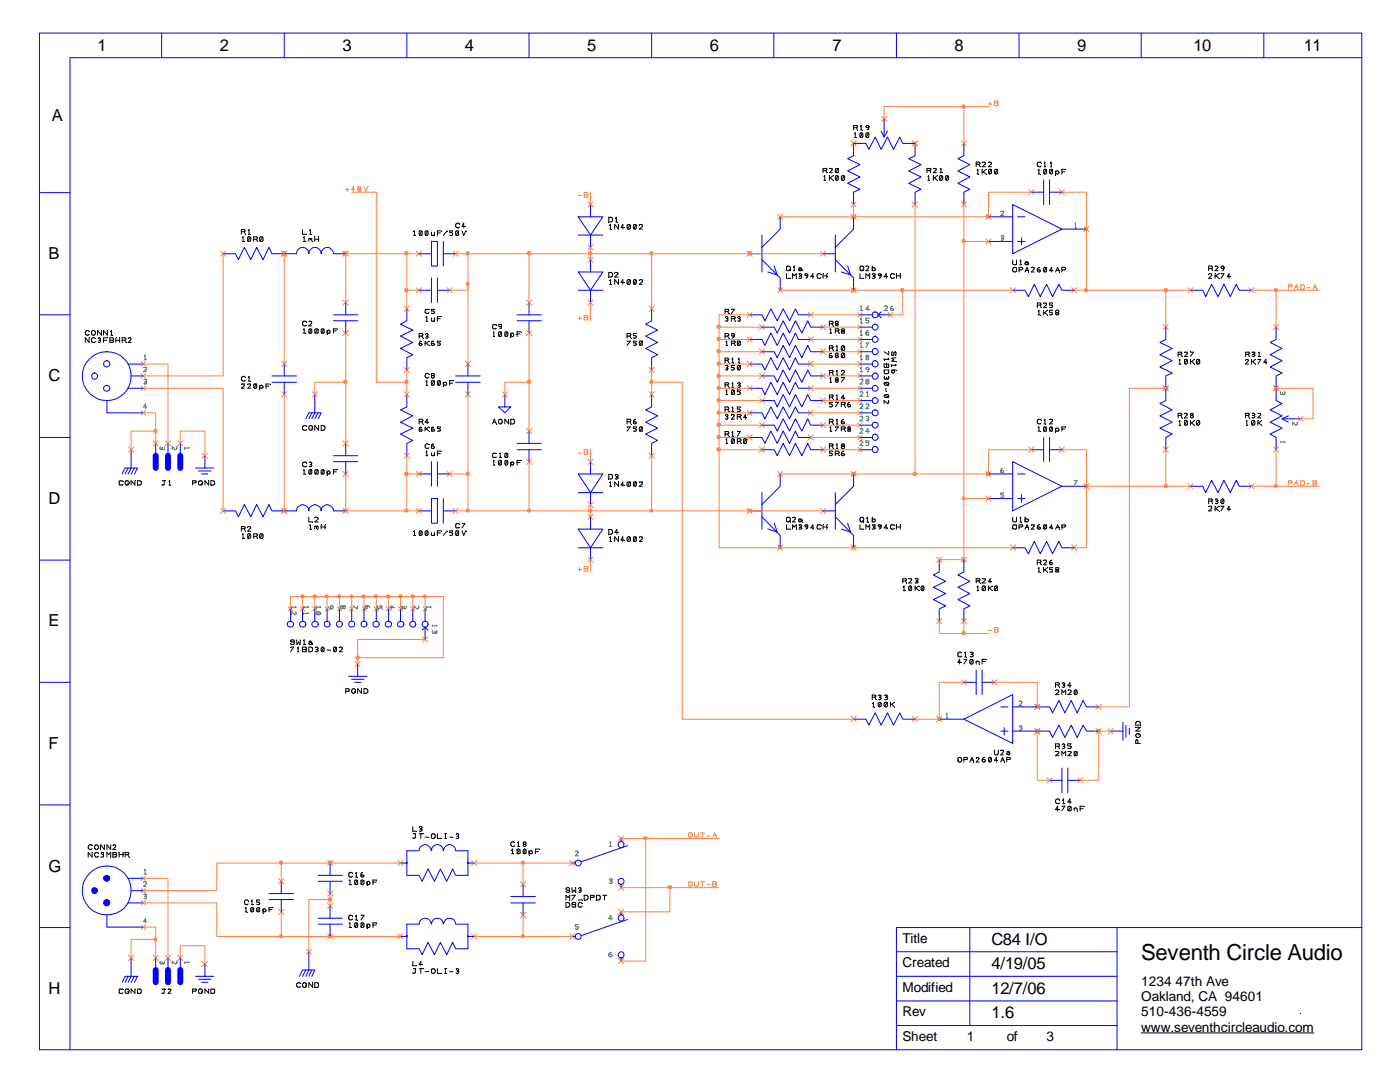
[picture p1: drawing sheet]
<svg xmlns="http://www.w3.org/2000/svg" width="279mm" height="216mm" viewBox="0 0 279 216" stroke-linecap="round" stroke-linejoin="round" font-family="sans-serif">
<defs><g id="words">
<text font-size="4.4" x="227.8" y="191.5">Seventh Circle Audio</text>
<g font-size="3.3">
<text x="19.5" y="10.2">1</text>
<text x="43.9" y="10.2">2</text>
<text x="68.3" y="10.2">3</text>
<text x="92.8" y="10.2">4</text>
<text x="117.2" y="10.2">5</text>
<text x="141.6" y="10.2">6</text>
<text x="166.1" y="10.2">7</text>
<text x="190.5" y="10.2">8</text>
<text x="215" y="10.2">9</text>
<text x="238.2" y="10.2">10</text>
<text x="260.2" y="10.2">11</text>
<text x="10.3" y="24.2">A</text>
<text x="9.7" y="51.6">B</text>
<text x="9.7" y="76.1">C</text>
<text x="9.7" y="100.6">D</text>
<text x="9.7" y="125">E</text>
<text x="9.7" y="149.4">F</text>
<text x="9.7" y="173.9">G</text>
<text x="197.9" y="188.6">C84 I/O</text>
<text x="197.9" y="193.4">4/19/05</text>
<text x="9.7" y="198.3">H</text>
<text x="197.9" y="203.2">1.6</text>
<text x="197.9" y="198.3">12/7/06</text>
</g>
<g font-size="2.7">
<text x="180.1" y="188.1">Title</text>
<text x="180.1" y="193">Created</text>
<text x="180.1" y="197.9">Modified</text>
<text x="227.8" y="196.7">1234</text>
<text x="234.6" y="196.7">47th Ave</text>
<text x="180.1" y="202.8">Rev</text>
<text x="227.8" y="199.7">Oakland, CA 94601</text>
<text x="227.8" y="202.8">510-436-4559</text>
<text x="180.1" y="207.7">Sheet</text>
<text x="193" y="207.7">1</text>
<text x="200.9" y="207.7">of</text>
<text x="208.9" y="207.7">3</text>
<text x="227.8" y="205.8">www.seventhcircleaudio.com</text>
</g>
</g></defs>
<path d="M28.2 72.1l.8 1M29 72.1l-.8 1" fill="none" stroke="#ff8040" stroke-width=".2"/>
<path d="M28.8 71.8h.3" fill="none" stroke="#408080" stroke-width=".2"/>
<path d="M29.1 71.7l.1 .1z" fill="#408080"/>
<path d="M28.8 71l.2-.1v.9" fill="none" stroke="#408080" stroke-width=".2"/>
<path d="M28.8 71l.1 .1z" fill="#408080"/>
<path d="M28.2 74.6l.8 .8M29 74.6l-.8 .8" fill="none" stroke="#ff8040" stroke-width=".2"/>
<path d="M28.6 73.3h.6v.4l-.6 .5h.6" fill="none" stroke="#408080" stroke-width=".2"/>
<path d="M28.6 73.3l.1 .1z" fill="#408080"/>
<path d="M28.2 77l.8 .9M29 77l-.8 .9" fill="none" stroke="#ff8040" stroke-width=".2"/>
<path d="M28.9 76.2l.3 .1v.2h-.5" fill="none" stroke="#408080" stroke-width=".2"/>
<path d="M28.9 76.2l.1 .1z" fill="#408080"/>
<path d="M28.7 75.8h.5v.3l-.2 .1" fill="none" stroke="#408080" stroke-width=".2"/>
<path d="M28.7 75.8l.1 .1z" fill="#408080"/>
<path d="M28.2 82l.8 .8M29 82l-.8 .8" fill="none" stroke="#ff8040" stroke-width=".2"/>
<path d="M29.2 81.2h-.6l.4-.6v.9" fill="none" stroke="#408080" stroke-width=".2"/>
<path d="M29.2 81.2l.1 .1z" fill="#408080"/>
<g fill="none" stroke="#00f" stroke-width=".2">
<path d="M21.3 79.9v2.5h7.3M25.6 72.6h3M25.6 77.5h3M26.2 75h2.4"/>
<circle cx="18.9" cy="75" r=".6"/>
<circle cx="21.3" cy="72.6" r=".63"/>
<circle cx="21.3" cy="77.5" r=".63"/>
<circle cx="21.3" cy="75.1" r="4.9"/>
</g>
<g fill="none" stroke="#000" stroke-width=".2">
<path d="M17.8 66.1a.45 .45 0 0 0-.7 0 .45 .45 0 0 0 0 .6 .45 .45 0 0 0 .7 0M17.8 67.4v.9l-.8-.9v.9M18.3 66.1a.45 .45 0 0 1 .6 0 .45 .45 0 0 1 0 .6 .45 .45 0 0 1-.6 0zM19 67.6l-.2-.2-.5 .2 .1 .6 .4 .1 .2-.1M19.6 67.5h.4l.1 .1-.2 .3M19.7 67.9h.2M19.9 67.9l.2 .2-.1 .1h-.4M20.2 66v.9l-.7-.9v.9M20.7 67.9h.6M21.4 66v.9l-.7-.9v.9M21.4 67.4h-.7v.9M21.9 67.4l.7 .1 .1 .1-.3 .3 .3 .2-.1 .1-.7 .1z"/>
<path d="M21.9 67.9h.5M22.1 66.9h.3M22.1 66.1l.2-.1v.9M23.1 67.9h.8M23.1 67.4v.9M23.9 67.4v.9M24.4 67.9h.5M24.9 67.9l.2-.3v-.1l-.7-.1v.9M24.9 67.9l.2 .4M25.6 67.5l.4-.1 .2 .2-.6 .7h.6"/>
</g>
<g fill="#000">
<path d="M17.8 66.1l.1 .1zM17.8 67.4l.1 .1zM18.3 66.5l.1 .1zM19 67.6h.1zM19.6 67.5v.1zM19.7 67.9l.1 .1zM20.2 66h.1zM20.7 67.9v.1zM21.4 66h.1zM21.4 67.4l.1 .1zM21.9 67.9l.1 .1zM22.1 66.1l.1 .1z"/>
<path d="M22.4 66.9v.1zM23.1 67.4l.1 .1zM23.9 67.9l.1 .1zM23.9 67.4l.1 .1zM24.4 67.9l.1 .1zM25.1 68.3l.1 .1zM25.6 67.5l.1 .1z"/>
</g>
<path d="M28.2 174.8l.8 .9M29 174.8l-.8 .9" fill="none" stroke="#ff8040" stroke-width=".2"/>
<path d="M28.8 174.4h.3" fill="none" stroke="#408080" stroke-width=".2"/>
<path d="M29.1 174.4l.1 .1z" fill="#408080"/>
<path d="M28.8 173.7l.2-.2v.9" fill="none" stroke="#408080" stroke-width=".2"/>
<path d="M28.8 173.7h.1z" fill="#408080"/>
<path d="M28.2 177.3l.8 .8M29 177.3l-.8 .8" fill="none" stroke="#ff8040" stroke-width=".2"/>
<path d="M28.6 176h.6v.4l-.6 .5h.6" fill="none" stroke="#408080" stroke-width=".2"/>
<path d="M28.6 176l.1 .1z" fill="#408080"/>
<path d="M28.2 179.7l.8 .9M29 179.7l-.8 .9" fill="none" stroke="#ff8040" stroke-width=".2"/>
<path d="M28.9 178.8l.3 .1v.3h-.5" fill="none" stroke="#408080" stroke-width=".2"/>
<path d="M28.9 178.8l.1 .1z" fill="#408080"/>
<path d="M28.7 178.5h.5v.2l-.2 .1" fill="none" stroke="#408080" stroke-width=".2"/>
<path d="M28.7 178.5l.1 .1z" fill="#408080"/>
<path d="M28.2 184.6l.8 .8M29 184.6l-.8 .8" fill="none" stroke="#ff8040" stroke-width=".2"/>
<path d="M29.2 183.9h-.6l.4-.6v.8" fill="none" stroke="#408080" stroke-width=".2"/>
<path d="M29.2 183.9l.1 .1z" fill="#408080"/>
<g fill="none" stroke="#00f" stroke-width=".2">
<path d="M25.6 175.3h3M26.2 177.7h2.4M21.3 182.5v2.5h7.3M25.6 180.2h3"/>
<circle cx="21.3" cy="175.3" r=".6"/>
<circle cx="21.3" cy="177.7" r="4.9"/>
</g>
<circle cx="21.3" cy="175.3" r=".6" fill="#00f"/>
<circle cx="18.9" cy="177.7" r=".58" fill="none" stroke="#00f" stroke-width=".2"/>
<circle cx="18.9" cy="177.7" r=".58" fill="#00f"/>
<circle cx="21.3" cy="180.1" r=".63" fill="none" stroke="#00f" stroke-width=".2"/>
<circle cx="21.3" cy="180.1" r=".63" fill="#00f"/>
<g fill="none" stroke="#000" stroke-width=".2">
<path d="M18.4 168.7l-.2-.1-.4 .1-.2 .5a.45 .45 0 0 0 .8 .1M18.4 170.1v.9l-.8-.9v.9M19.1 168.6l.4 .1 .1 .2v.3l-.3 .3-.4-.3v-.3zM19.6 170.3l-.5-.2-.2 .2v.4l.2 .3 .5-.1M20.2 170.2h.5v.2l-.2 .1M20.3 170.5h.2M20.5 170.5l.2 .1v.3h-.5M20.8 168.6v.9l-.7-.9v.9M21.3 171v-.9l.4 .4 .4-.4v.9M22.1 168.6v.9l-.8-.9v.9M22.5 168.7l.4-.1 .2 .2-.6 .7h.6M22.5 170.1h.5l.3 .2-.3 .2 .3 .3-.1 .1-.7 .1z"/>
<path d="M22.5 170.5h.5M23.8 170.5h.8M23.8 170.1v.9M24.6 170.1v.9M25 170.5h.5M25.5 170.5l.2-.1v-.2l-.7-.1v.9M25.5 170.5l.2 .5"/>
</g>
<g fill="#000">
<path d="M18.4 168.7l.1 .1zM18.4 170.1l.1 .1zM18.9 169.2l.1 .1zM19.6 170.2l.1 .1zM20.2 170.2v.1zM20.3 170.5l.1 .1zM20.8 168.6l.1 .1zM22.1 168.6l.1 .1zM22.1 171l.1 .1zM22.5 168.7h.1zM22.5 170.5l.1 .1zM23.7 170.1l.1 .1z"/>
<path d="M24.6 170.5v.1zM24.6 170.1v.1zM25 170.5l.1 .1zM25.7 171l.1 .1z"/>
</g>
<path d="M35.5 88l1 1M36.5 88l-1 1" fill="none" stroke="#ff8040" stroke-width=".2"/>
<path d="M36.8 89.2v.4" fill="none" stroke="#408080" stroke-width=".2"/>
<path d="M36.8 89.6l.1 .1z" fill="#408080"/>
<path d="M37.6 89.2l.2 .2h-1" fill="none" stroke="#408080" stroke-width=".2"/>
<path d="M37.6 89.2l.1 .1z" fill="#408080"/>
<path d="M33 88l1 1M34 88l-1 1" fill="none" stroke="#ff8040" stroke-width=".2"/>
<path d="M35.2 89.1l.1 .4-.2 .2-.7-.6v.6" fill="none" stroke="#408080" stroke-width=".2"/>
<path d="M35.2 89.1l.1 .1z" fill="#408080"/>
<path d="M30.6 88l1 1M31.6 88l-1 1" fill="none" stroke="#ff8040" stroke-width=".2"/>
<path d="M32 89.2a.36 .36 0 0 0 .2 .5h.1v-.4" fill="none" stroke="#408080" stroke-width=".2"/>
<path d="M32.3 89.3l.1 .1z" fill="#408080"/>
<path d="M32.8 89.2a.36 .36 0 0 1-.2 .5l-.3-.2" fill="none" stroke="#408080" stroke-width=".2"/>
<path d="M32.8 89.2h.1z" fill="#408080"/>
<path d="M31.1 88.5v2.4M33.5 88.5v2.4M36 88.5v2.4" fill="none" stroke="#00f" stroke-width=".2"/>
<path d="M31.1 90.9v2.5M33.5 90.9v2.5M36 90.9v2.5" fill="none" stroke="#00f" stroke-width="1.2"/>
<path d="M32.4 95.9h.5M32.8 95.9v.8h-.5M33.7 96.8h.3M33.7 96l.2-.1v.9" fill="none" stroke="#000" stroke-width=".2"/>
<path d="M32.4 95.9l.1 .1zM32.9 95.9l.1 .1zM33.7 96l.1 .1zM34 96.8v.1z" fill="#000"/>
<path d="M35.5 190.6l1 1.1M36.5 190.6l-1 1.1" fill="none" stroke="#ff8040" stroke-width=".2"/>
<path d="M36.8 191.9v.3" fill="none" stroke="#408080" stroke-width=".2"/>
<path d="M36.8 192.2l.1 .1z" fill="#408080"/>
<path d="M37.6 191.9l.2 .1h-1" fill="none" stroke="#408080" stroke-width=".2"/>
<path d="M37.6 191.9l.1 .1z" fill="#408080"/>
<path d="M33 190.6l1 1.1M34 190.6l-1 1.1" fill="none" stroke="#ff8040" stroke-width=".2"/>
<path d="M35.2 191.8a.36 .36 0 0 1-.1 .6l-.7-.6v.6" fill="none" stroke="#408080" stroke-width=".2"/>
<path d="M35.2 191.8l.1 .1z" fill="#408080"/>
<path d="M30.6 190.6l1 1.1M31.6 190.6l-1 1.1" fill="none" stroke="#ff8040" stroke-width=".2"/>
<path d="M32 191.9l-.1 .2 .3 .3 .1-.1v-.4" fill="none" stroke="#408080" stroke-width=".2"/>
<path d="M32.3 191.9l.1 .1z" fill="#408080"/>
<path d="M32.8 191.9v.4l-.2 .1-.3-.3" fill="none" stroke="#408080" stroke-width=".2"/>
<path d="M32.8 191.9h.1z" fill="#408080"/>
<path d="M39.6 94h2.5M40.2 94.6h1.3M40.9 90.9v2.5h-1.9M40.9 93.4h1.8M31.1 191.1v2.4M33.5 191.1v2.4M36 191.1v2.4M39.6 195.4h2.5M40.2 196h1.3M40.9 192.4v2.4h-1.9M40.9 194.8h1.8" fill="none" stroke="#00f" stroke-width=".2"/>
<path d="M31.1 193.5v2.5M33.5 193.5v2.5M36 193.5v2.5" fill="none" stroke="#00f" stroke-width="1.2"/>
<path d="M38.4 96.4h.5l.3-.3-.3-.2h-.5v.9M40.4 96.2l-.3-.3-.4 .1-.1 .5 .2 .3h.4l.2-.4h-.3M41.7 95.9v.9l-.8-.9v.9M42.1 95.9l.7 .1v.5l-.1 .3h-.6zM32.4 197.4h.5M32.8 197.4v.7h-.5M33.5 197.4h.5l.1 .1-.6 .7h.6M38.4 197.8h.5l.3-.3-.1-.1h-.7v.8M40.4 197.6l-.2-.2h-.5v.7l.5 .1 .2-.3h-.3M41.7 197.4v.8l-.8-.8v.8M42.1 197.4h.7v.6l-.1 .2h-.6z" fill="none" stroke="#000" stroke-width=".2"/>
<path d="M38.4 96.4h.1zM40.4 96.2l.1 .1zM41.7 95.9v.1zM42.1 96.8l.1 .1zM32.4 197.4h.1zM32.9 197.4h.1zM33.5 197.4h.1zM38.4 197.8l.1 .1zM40.4 197.6l.1 .1zM42.1 198.2l.1 .1z" fill="#000"/>
<path d="M40.3 90.4l1.1 1M41.4 90.4l-1.1 1M113.7 171.7l1 1M114.7 171.7l-1 1M40.3 191.9l1.1 1M41.4 191.9l-1.1 1" fill="none" stroke="#ff8040" stroke-width=".2"/>
<path d="M114.8 169.9l.4-.1 .2 .3-.6 .7h.6" fill="none" stroke="#408080" stroke-width=".2"/>
<path d="M114.8 169.9l.1 .1z" fill="#408080"/>
<path d="M123.4 166.8l1.1 1M124.5 166.8l-1.1 1" fill="none" stroke="#ff8040" stroke-width=".2"/>
<path d="M121.7 168.9h.3" fill="none" stroke="#408080" stroke-width=".2"/>
<path d="M122 168.9l.1 .1z" fill="#408080"/>
<path d="M121.7 168.1l.1-.1v.9" fill="none" stroke="#408080" stroke-width=".2"/>
<path d="M121.7 168.1l.1 .1z" fill="#408080"/>
<path d="M123.4 176.5l1.1 1.1M124.5 176.5l-1.1 1.1" fill="none" stroke="#ff8040" stroke-width=".2"/>
<path d="M121.8 175.8l.3 .1 .1 .1a.36 .36 0 0 1-.6 .2" fill="none" stroke="#408080" stroke-width=".2"/>
<path d="M121.8 175.8v.1z" fill="#408080"/>
<path d="M121.6 175.4l.3-.1 .3 .2-.3 .3" fill="none" stroke="#408080" stroke-width=".2"/>
<path d="M121.6 175.4l.1 .1z" fill="#408080"/>
<path d="M113.7 186.4l1 1M114.7 186.4l-1 1" fill="none" stroke="#ff8040" stroke-width=".2"/>
<path d="M115.4 184.5h-.6v.4h.5l.1 .2-.2 .3-.4-.1" fill="none" stroke="#408080" stroke-width=".2"/>
<path d="M115.4 184.5l.1 .1z" fill="#408080"/>
<path d="M123.4 181.4l1.1 1.1M124.5 181.4l-1.1 1.1" fill="none" stroke="#ff8040" stroke-width=".2"/>
<path d="M122.2 183.3h-.7l.4-.7v1" fill="none" stroke="#408080" stroke-width=".2"/>
<path d="M122.2 183.3l.1 .1z" fill="#408080"/>
<path d="M123.4 191.3l1.1 1M124.5 191.3l-1.1 1" fill="none" stroke="#ff8040" stroke-width=".2"/>
<g fill="none" stroke="#408080" stroke-width=".2">
<path d="M121.9 190a.6 .6 0 0 0-.4 .7"/>
<circle cx="121.8" cy="190.6" r=".31"/>
</g>
<path d="M121.9 190l.1 .1z" fill="#408080"/>
<g fill="none" stroke="#00f" stroke-width=".2">
<path d="M7.9 6.6h263.9v202.9h-263.9zM32.3 6.6v4.9M56.7 6.6v4.9M81.2 6.6v4.9M105.6 6.6v4.9M130 6.6v4.9M154.4 6.6v4.9M178.9 6.6v4.9M203.4 6.6v4.9M227.8 6.6v4.9M252.2 6.6v4.9M271.8 11.5h-257.8v198"/>
<path d="M7.9 38.4h6.1M7.9 62.8h6.1M254.7 65.3v2.4l-1.2 .6 2.4 1.2-2.4 1.3 2.4 1.2-2.4 1.2 2.4 1.2-1.2 .6v2.5M7.9 87.3h6.1M24.4 94.6l.6-1.2h2.4l-.6 1.2M25.6 93.4l-.6 1.2M26.2 89.7v3.7l-.6 1.2M26.8 93.4l-.6 1.2M7.9 111.8h6.1M7.9 136.1h6.1M7.9 160.6h6.1M114.2 172.2h.6a.6 .6 0 0 1 .6-.6 .6 .6 0 0 1 .6 .6 .6 .6 0 0 1-.6 .6l-.3-.1-.3-.5"/>
<path d="M124 167.3v.6a.6 .6 0 0 1 .6 .6 .6 .6 0 0 1-.6 .6 .6 .6 0 0 1-.6-.6v-.3l.6-.3M124 176.4a.6 .6 0 0 0 .6-.6 .6 .6 0 0 0-.6-.6 .6 .6 0 0 0-.6 .7v.3l.6 .2v.7M125.2 168.7l-9.2 3.3M7.9 185.1h6.1M24.4 196l.6-1.2h2.4l-.6 1.2M25.6 194.8l-.6 1.2M26.2 191.1v3.7l-.6 1.2M26.8 194.8l-.6 1.2M114.2 186.9h.6a.6 .6 0 0 1 .6-.6 .6 .6 0 0 1 .6 .6 .6 .6 0 0 1-.6 .6l-.5-.3-.1-.3M124 181.9v.6a.62 .62 0 0 1 .5 .8 .62 .62 0 0 1-.8 .4 .63 .63 0 0 1-.3-.7 .63 .63 0 0 1 .6-.5M124 191.1h.3a.63 .63 0 0 0 .2-.8 .63 .63 0 0 0-.8-.3 .62 .62 0 0 0-.3 .5 .62 .62 0 0 0 .3 .6h.3v.7M125.2 183.5l-9.2 3.2"/>
<path d="M178.9 194.8h44M178.9 199.7h44M178.9 189.9h44M193.5 185.1v19.5M222.9 185.1v24.4M271.8 185.1h-92.9v24.4M178.9 204.6h44"/>
</g>
<g fill="none" stroke="#000" stroke-width=".2">
<path d="M248.6 70.7h.5M248.6 71.8a.36 .36 0 0 1 .6 .2l-.6 .6h.6M249.1 70.7l.2-.3v-.1h-.7v.8M249.1 70.7l.2 .4M249.8 71.7v.9M249.8 72.1h.2M249.9 70.3h.5v.1l-.2 .3M250 70.7h.2M250 72.1l.5 .5M250.2 70.7l.2 .3h-.5M250.5 71.7l-.5 .4M251 71.7h.6l-.6 .9"/>
<path d="M251.1 71.1h.4M251.1 70.4l.2-.1v.8M252.8 72.3h-.6l.4-.6v.9M24.6 96h-.8l.1 .8 .7-.1M25.7 96.2l-.3-.3-.3 .1-.1 .5 .1 .3h.5l.1-.4h-.2M26.9 95.9v.9l-.7-.9v.9M27.4 95.9l.7 .1 .1 .5-.2 .3h-.6zM112.9 179.6v-1l.5 .5 .3-.5v1M113.7 177.4l-.2-.3-.5 .1v.3l.7 .3-.2 .3-.5-.1-.1-.2M114.1 177.1l.1 1 .4-.5 .3 .5v-1M114.1 178.6h.7l-.7 1M115.4 179.6h.8"/>
<path d="M115.5 177.2h.4l.1 .2-.3 .2M115.7 177.6h.1M115.7 177.6l.3 .2-.1 .2h-.4M116.6 178.6l.7 .1v.8l-.7 .1zM117.9 179.1h.5l.2-.3-.2-.2h-.5v1M119 178.6h.5l.3 .3v.3l-.3 .4h-.5zM120.3 178.6h.8M120.6 178.6v1M24.6 197.4h-.8l.1 .8 .7-.1M25.7 197.6l-.1-.2h-.5l-.1 .2 .1 .5 .5 .1 .1-.3h-.2M26.9 197.4v.8l-.7-.8v.8M27.4 197.4h.7l.1 .6-.2 .2h-.6z"/>
<path d="M112.9 180.1h.5l.2 .2 .1 .4-.2 .2-.6 .1zM114.9 180.3l-.2-.2h-.3l-.3 .2 .1 .2 .7 .1v.3l-.5 .1-.3-.2M116.2 180.3a.45 .45 0 0 0-.7-.1 .45 .45 0 0 0 0 .7 .45 .45 0 0 0 .7-.1M227.8 206.1h34.4"/>
</g>
<g fill="#000">
<path d="M248.6 70.7l.1 .1zM248.6 71.8l.1 .1zM249.3 71.1l.1 .1zM249.8 71.7l.1 .1zM249.9 70.3v.1zM250 70.7l.1 .1zM250.5 71.7l.1 .1zM250.5 72.6l.1 .1zM251 71.7l.1 .1zM251.1 70.4h.1zM251.5 71.1v.1zM252.8 72.3l.1 .1z"/>
<path d="M24.6 96v.1zM25.7 96.2l.1 .1zM26.9 95.9l.1 .1zM27.4 96.8l.1 .1zM113.7 177.4l.1 .1zM113.7 179.6l.1 .1zM114.1 178.6l.1 .1zM114.9 177.1l.1 .1zM115.5 177.2l.1 .1zM115.7 177.6v.1zM116.2 179.6v.1zM116.6 179.6l.1 .1z"/>
<path d="M117.9 179.1v.1zM119 179.6l.1 .1zM120.6 178.6l.1 .1zM121.1 178.6l.1 .1zM24.6 197.4v.1zM25.7 197.6l.1 .1zM26.9 197.4h.1zM27.4 198.2l.1 .1zM112.9 181l.1 .1zM114.9 180.3l.1 .1zM200.9 202.2l.1 .1zM259.5 202.2l.1 .1z"/>
</g>
<path d="M254.2 77l1 1M254.2 64.8l1 1M255.2 77l-1 1M255.2 64.8l-1 1M25.7 89.2l1.1 1.1M26.8 89.2l-1.1 1.1M254.2 89.2l1 1.1M255.2 89.2l-1 1.1M25.7 190.6l1.1 1.1M26.8 190.6l-1.1 1.1" fill="none" stroke="#ff8040" stroke-width=".2"/>
<circle cx="254.6" cy="77.4" r=".31" fill="#ff8040" stroke="#ff8040" stroke-width=".2"/>
<path d="M255.5 88.1v.2" fill="none" stroke="#408080" stroke-width=".2"/>
<path d="M255.5 88.3l.1 .1z" fill="#408080"/>
<path d="M256.3 88.1l.2 .1h-1" fill="none" stroke="#408080" stroke-width=".2"/>
<path d="M256.3 88.1h.1z" fill="#408080"/>
<path d="M254.2 77l1 1M255.2 77l-1 1" fill="none" stroke="#ff8040" stroke-width=".2"/>
<path d="M255.6 78.1a.36 .36 0 0 0 .2 .6l.1-.4" fill="none" stroke="#408080" stroke-width=".2"/>
<path d="M255.9 78.3l.1 .1z" fill="#408080"/>
<path d="M256.4 78.1a.36 .36 0 0 1-.2 .6l-.3-.2" fill="none" stroke="#408080" stroke-width=".2"/>
<path d="M256.4 78.1l.1 .1z" fill="#408080"/>
<path d="M259.1 83.1l1 1M260.1 83.1l-1 1" fill="none" stroke="#ff8040" stroke-width=".2"/>
<path d="M258.8 84.2l.1 .4-.2 .2-.7-.6v.6" fill="none" stroke="#408080" stroke-width=".2"/>
<path d="M258.8 84.2l.1 .1z" fill="#408080"/>
<path d="M254.7 77.5v2.4l1.2 .6-2.4 1.3 2.4 1.2-2.4 1.2 2.4 1.2-2.4 1.2 1.2 .7v2.4M255.9 83.6h3.7M257.1 83l-1.2 .6 1.2 .6" fill="none" stroke="#00f" stroke-width=".2"/>
<g fill="none" stroke="#000" stroke-width=".2">
<path d="M248.6 82.9h.5M248.8 84.8h.2M248.8 84.1v-.2v.9M249.1 82.9l.2-.2v-.2h-.7v.9M249.1 82.9l.2 .5M249.9 82.5a.36 .36 0 0 1 .5 .2l-.2 .2M250 82.9h.2M250.2 82.9l.2 .2a.36 .36 0 0 1-.5 .2M250.4 84v.6a.36 .36 0 0 1-.5 .2M250.4 84a.36 .36 0 0 0-.6 .2l.1 .6M250.4 84l-.5 .8M251 82.5h.4l.2 .2-.6 .7h.6"/>
<path d="M251 83.9v.9M251 84.4h.2M251.2 84.4l.6 .4M251.8 83.9l-.6 .5"/>
</g>
<path d="M248.6 82.9l.1 .1zM248.8 84.1v.1zM249 84.8l.1 .1zM249.3 83.4l.1 .1zM249.9 82.5v.1zM250 82.9l.1 .1zM250.4 84v.1zM251 82.5l.1 .1zM251 83.9l.1 .1zM251.8 83.9l.1 .1zM251.8 84.8l.1 .1z" fill="#000"/>
<path d="M84.4 121.1l.9 .8M85.3 121.1l-.9 .8" fill="none" stroke="#ff8040" stroke-width=".2"/>
<path d="M85.1 121v.3" fill="none" stroke="#408080" stroke-width=".2"/>
<path d="M85.1 121.3l.1 .1z" fill="#408080"/>
<path d="M85.9 121l.1 .2h-.9" fill="none" stroke="#408080" stroke-width=".2"/>
<path d="M85.9 121v.1z" fill="#408080"/>
<path d="M82 121.1l.8 .8M82.8 121.1l-.8 .8" fill="none" stroke="#ff8040" stroke-width=".2"/>
<path d="M83.5 120.9l.1 .3-.3 .3-.7-.6v.6" fill="none" stroke="#408080" stroke-width=".2"/>
<path d="M83.5 120.9l.1 .1z" fill="#408080"/>
<path d="M79.5 121.1l.9 .8M80.4 121.1l-.9 .8" fill="none" stroke="#ff8040" stroke-width=".2"/>
<path d="M80.3 120.9a.36 .36 0 0 0 .1 .6l.2-.1v-.3" fill="none" stroke="#408080" stroke-width=".2"/>
<path d="M80.6 121.1l.1 .1z" fill="#408080"/>
<path d="M81 120.9a.36 .36 0 0 1-.1 .6l-.3-.3" fill="none" stroke="#408080" stroke-width=".2"/>
<path d="M81 120.9l.1 .1z" fill="#408080"/>
<path d="M77 121.1l1 .8M78 121.1l-1 .8" fill="none" stroke="#ff8040" stroke-width=".2"/>
<path d="M77.7 121.2h1l-.6-.3v.6" fill="none" stroke="#408080" stroke-width=".2"/>
<path d="M78.1 121.5v.1z" fill="#408080"/>
<path d="M74.7 121.1l.8 .8M75.5 121.1l-.8 .8" fill="none" stroke="#ff8040" stroke-width=".2"/>
<path d="M75.4 120.9l-.1 .3 .2 .3 .3-.1 .1-.5h.3v.6" fill="none" stroke="#408080" stroke-width=".2"/>
<path d="M76.2 121.5l.1 .1z" fill="#408080"/>
<path d="M72.2 121.1l.9 .8M73.1 121.1l-.9 .8" fill="none" stroke="#ff8040" stroke-width=".2"/>
<path d="M73.2 120.9a.36 .36 0 0 1-.1 .6l-.2-.1v-.5h.7l.1 .3" fill="none" stroke="#408080" stroke-width=".2"/>
<path d="M73.7 121.2l.1 .1z" fill="#408080"/>
<path d="M69.8 121.1l.8 .8M70.6 121.1l-.8 .8" fill="none" stroke="#ff8040" stroke-width=".2"/>
<path d="M70.4 120.9l.9 .6v-.6" fill="none" stroke="#408080" stroke-width=".2"/>
<path d="M71.3 120.9l.1 .1z" fill="#408080"/>
<path d="M67.3 121.1l.9 .8M68.2 121.1l-.9 .8" fill="none" stroke="#ff8040" stroke-width=".2"/>
<path d="M68.4 121.1v.1M68.4 121.1l.1-.2h.3a.36 .36 0 0 1-.1 .6l-.3-.3M68.4 121.1l-.1-.2h-.2l-.1 .2 .2 .4 .2-.3" fill="none" stroke="#408080" stroke-width=".2"/>
<path d="M68.4 121.2l.1 .1z" fill="#408080"/>
<path d="M64.9 121.1l.8 .8M65.7 121.1l-.8 .8" fill="none" stroke="#ff8040" stroke-width=".2"/>
<path d="M65.5 121.1a.6 .6 0 0 0 .7 .4M66 120.9h.4a.36 .36 0 0 1-.2 .6 .36 .36 0 0 1-.2-.6z" fill="none" stroke="#408080" stroke-width=".2"/>
<path d="M66.2 121.5l.1 .1z" fill="#408080"/>
<path d="M62.4 121.1l.8 .8M63.2 121.1l-.8 .8" fill="none" stroke="#ff8040" stroke-width=".2"/>
<path d="M63.1 121v.3" fill="none" stroke="#408080" stroke-width=".2"/>
<path d="M63.1 121.3l.1 .1z" fill="#408080"/>
<path d="M63.8 121l.2 .2h-.9" fill="none" stroke="#408080" stroke-width=".2"/>
<path d="M63.8 121l.1 .1z" fill="#408080"/>
<path d="M63.2 122.2v.4h.7M63.2 122.2h.7v.4M63.2 122.2l.7 .4" fill="none" stroke="#408080" stroke-width=".2"/>
<path d="M63.9 122.6l.1 .1z" fill="#408080"/>
<path d="M59.9 121.1l1 .8M60.9 121.1l-1 .8" fill="none" stroke="#ff8040" stroke-width=".2"/>
<path d="M60.6 121v.3" fill="none" stroke="#408080" stroke-width=".2"/>
<path d="M60.6 121.3l.1 .1z" fill="#408080"/>
<path d="M61.4 121l.2 .2h-1" fill="none" stroke="#408080" stroke-width=".2"/>
<path d="M61.4 121l.1 .1z" fill="#408080"/>
<path d="M60.6 122.3v.2" fill="none" stroke="#408080" stroke-width=".2"/>
<path d="M60.6 122.5l.1 .1z" fill="#408080"/>
<path d="M61.4 122.3l.2 .1h-1" fill="none" stroke="#408080" stroke-width=".2"/>
<path d="M61.4 122.3h.1z" fill="#408080"/>
<path d="M57.5 121.1l.9 .8M58.4 121.1l-.9 .8" fill="none" stroke="#ff8040" stroke-width=".2"/>
<path d="M58.2 121v.3" fill="none" stroke="#408080" stroke-width=".2"/>
<path d="M58.2 121.3l.1 .1z" fill="#408080"/>
<path d="M58.9 121l.2 .2h-.9" fill="none" stroke="#408080" stroke-width=".2"/>
<path d="M58.9 121l.1 .1z" fill="#408080"/>
<path d="M59 122.1l.1 .4-.3 .2-.6-.6v.6" fill="none" stroke="#408080" stroke-width=".2"/>
<path d="M59 122.1l.1 .1z" fill="#408080"/>
<path d="M84.3 127.1l1 1M85.3 127.1l-1 1" fill="none" stroke="#ff8040" stroke-width=".2"/>
<path d="M86.3 124.7v.3" fill="none" stroke="#408080" stroke-width=".2"/>
<path d="M86.3 125l.1 .1z" fill="#408080"/>
<path d="M87 124.7l.2 .2h-.9" fill="none" stroke="#408080" stroke-width=".2"/>
<path d="M87 124.7l.1 .1z" fill="#408080"/>
<path d="M86.4 125.8a.36 .36 0 0 0 .1 .6l.2-.1 .1-.3" fill="none" stroke="#408080" stroke-width=".2"/>
<path d="M86.8 126l.1 .1z" fill="#408080"/>
<path d="M87.1 125.8a.36 .36 0 0 1-.1 .6l-.2-.2" fill="none" stroke="#408080" stroke-width=".2"/>
<path d="M87.1 125.8l.1 .1z" fill="#408080"/>
<g fill="none" stroke="#00f" stroke-width=".2">
<path d="M58 121.5v2.5M60.4 121.5v2.5M62.8 121.5v2.5M65.3 121.5v2.5M67.7 121.5v2.5M70.2 121.5v2.5M72.6 121.5v2.5M75.1 121.5v2.5M77.6 121.5v2.5M79.9 121.5v2.5M82.4 121.5v2.5M84.8 121.5v2.5"/>
<path d="M84.8 125.1l-.6 .6M85.4 125.7l-.6-.6v2.5"/>
<circle cx="58" cy="124.5" r=".6"/>
<circle cx="60.4" cy="124.5" r=".6"/>
<circle cx="62.9" cy="124.5" r=".6"/>
<circle cx="65.3" cy="124.5" r=".58"/>
<circle cx="67.7" cy="124.5" r=".6"/>
<circle cx="70.2" cy="124.5" r=".6"/>
<circle cx="72.6" cy="124.5" r=".6"/>
<circle cx="75.1" cy="124.5" r=".6"/>
<circle cx="77.5" cy="124.5" r=".6"/>
<circle cx="80" cy="124.5" r=".6"/>
<circle cx="82.4" cy="124.5" r=".58"/>
<circle cx="84.8" cy="124.5" r=".6"/>
</g>
<g fill="none" stroke="#000" stroke-width=".2">
<path d="M58 129.1h.6l-.6 .9M58.8 127.9l-.3-.2h-.3l-.2 .2 .7 .3 .1 .2-.3 .2h-.3l-.2-.2M59.2 127.7l.1 .9 .3-.5 .3 .5v-.9M59.4 130h.2M59.4 129.3l.1-.2v.9M60.4 129.6h.7v.4h-.7v-.9l.7 .1v.3l-.1 .1M60.5 128.6h.4M60.5 127.8l.2-.1v.9M61.6 128a.36 .36 0 0 1 .6 .2v.4M61.6 129.1h.5l.2 .2 .1 .4-.2 .3h-.6zM62.2 128.4l-.2-.2-.4 .2 .3 .2 .3-.2M62.9 129.2a.36 .36 0 0 1 .6 .2l-.3 .2"/>
<path d="M63.1 129.6h.3l.1 .2a.36 .36 0 0 1-.6 .2M64.6 129.2h-.4v.8M64.6 129.2v.8h-.4M64.6 129.2l-.4 .8M65.3 129.7h.6M67.1 129.2h-.5v.8M67.1 129.2v.8h-.5M67.1 129.2l-.5 .8M67.7 129.2l.5-.1 .1 .3-.6 .6h.6"/>
</g>
<g fill="#000">
<path d="M58 129.1l.1 .1zM58.8 127.9v.1zM59.4 129.3v.1zM59.6 130l.1 .1zM59.9 127.7l.1 .1zM60.4 129.6l.1 .1zM60.5 127.8l.1 .1zM60.9 128.6l.1 .1zM61.6 130l.1 .1zM62.2 128.4h.1zM62.2 128.6l.1 .1zM62.9 129.2l.1 .1z"/>
<path d="M63.1 129.6l.1 .1zM64.6 129.2l.1 .1zM65.9 129.7l.1 .1zM67.1 129.2v.1zM67.7 129.2l.1 .1z"/>
</g>
<path d="M171.2 62.4l.8 .8M172 62.4l-.8 .8" fill="none" stroke="#ff8040" stroke-width=".2"/>
<path d="M171.7 62h.3" fill="none" stroke="#408080" stroke-width=".2"/>
<path d="M172 62l.1 .1z" fill="#408080"/>
<path d="M171.7 61.2l.2-.2v1" fill="none" stroke="#408080" stroke-width=".2"/>
<path d="M171.7 61.2l.1 .1z" fill="#408080"/>
<path d="M173.4 61.7h-.6l.4-.7v1" fill="none" stroke="#408080" stroke-width=".2"/>
<path d="M173.4 61.6l.1 .1z" fill="#408080"/>
<path d="M171.2 64.9l.8 .8M172 64.9l-.8 .8" fill="none" stroke="#ff8040" stroke-width=".2"/>
<path d="M171.7 64.4h.3" fill="none" stroke="#408080" stroke-width=".2"/>
<path d="M172 64.4l.1 .1z" fill="#408080"/>
<path d="M171.7 63.7l.2-.2v.9" fill="none" stroke="#408080" stroke-width=".2"/>
<path d="M171.7 63.7l.1 .1z" fill="#408080"/>
<path d="M173.4 63.5h-.6v.4h.4l.2 .2-.2 .3-.4-.1" fill="none" stroke="#408080" stroke-width=".2"/>
<path d="M173.4 63.5l.1 .1z" fill="#408080"/>
<path d="M171.2 67.3l.8 .9M172 67.3l-.8 .9" fill="none" stroke="#ff8040" stroke-width=".2"/>
<path d="M171.7 66.9h.3" fill="none" stroke="#408080" stroke-width=".2"/>
<path d="M172 66.9l.1 .1z" fill="#408080"/>
<path d="M171.7 66.1l.2-.1v.9" fill="none" stroke="#408080" stroke-width=".2"/>
<path d="M171.7 66.1l.1 .1z" fill="#408080"/>
<g fill="none" stroke="#408080" stroke-width=".2">
<path d="M173.2 66a.6 .6 0 0 0-.4 .6"/>
<circle cx="173.1" cy="66.6" r=".28"/>
</g>
<path d="M173.2 66h.1z" fill="#408080"/>
<path d="M171.2 69.8l.8 .8M172 69.8l-.8 .8" fill="none" stroke="#ff8040" stroke-width=".2"/>
<path d="M171.7 69.3h.3" fill="none" stroke="#408080" stroke-width=".2"/>
<path d="M172 69.3l.1 .1z" fill="#408080"/>
<path d="M171.7 68.6l.2-.2v.9" fill="none" stroke="#408080" stroke-width=".2"/>
<path d="M171.7 68.6l.1 .1z" fill="#408080"/>
<path d="M172.8 68.4h.6l-.6 .9" fill="none" stroke="#408080" stroke-width=".2"/>
<path d="M172.8 68.4l.1 .1z" fill="#408080"/>
<path d="M171.2 72.1l.8 1M172 72.1l-.8 1" fill="none" stroke="#ff8040" stroke-width=".2"/>
<path d="M171.7 71.8h.3" fill="none" stroke="#408080" stroke-width=".2"/>
<path d="M172 71.7l.1 .1z" fill="#408080"/>
<path d="M171.7 71l.2-.1v.9" fill="none" stroke="#408080" stroke-width=".2"/>
<path d="M171.7 71l.1 .1z" fill="#408080"/>
<path d="M173.1 71.3h.1M173.1 71.3l-.3-.3 .3-.1 .3 .1-.2 .3M173.1 71.3l-.3 .2 .3 .3h.1l.2-.3-.2-.2" fill="none" stroke="#408080" stroke-width=".2"/>
<path d="M173.2 71.3l.1 .1z" fill="#408080"/>
<path d="M171.2 74.6l.8 .8M172 74.6l-.8 .8" fill="none" stroke="#ff8040" stroke-width=".2"/>
<path d="M171.7 74.2h.3" fill="none" stroke="#408080" stroke-width=".2"/>
<path d="M172 74.2l.1 .1z" fill="#408080"/>
<path d="M171.7 73.4l.2-.1v.9" fill="none" stroke="#408080" stroke-width=".2"/>
<path d="M171.7 73.4l.1 .1z" fill="#408080"/>
<path d="M172.9 73.3h.4l.1 .2-.2 .2h-.3zM173.4 73.5a.52 .52 0 0 1-.3 .7" fill="none" stroke="#408080" stroke-width=".2"/>
<path d="M173.4 73.5l.1 .1z" fill="#408080"/>
<path d="M171.2 77l.8 .9M172 77l-.8 .9" fill="none" stroke="#ff8040" stroke-width=".2"/>
<path d="M171.6 75.8l.4-.1 .2 .2-.6 .7h.6" fill="none" stroke="#408080" stroke-width=".2"/>
<path d="M171.6 75.8l.1 .1z" fill="#408080"/>
<path d="M173.3 75.8l.1 .7-.2 .1-.3-.1M173.3 75.8h-.4v.7M173.3 75.8l-.4 .7" fill="none" stroke="#408080" stroke-width=".2"/>
<path d="M173.3 75.8l.1 .1z" fill="#408080"/>
<path d="M171.2 79.5l.8 .8M172 79.5l-.8 .8" fill="none" stroke="#ff8040" stroke-width=".2"/>
<path d="M171.6 78.2l.4-.1 .2 .3-.6 .7h.6" fill="none" stroke="#408080" stroke-width=".2"/>
<path d="M171.6 78.2l.1 .1z" fill="#408080"/>
<path d="M173 79.1h.3" fill="none" stroke="#408080" stroke-width=".2"/>
<path d="M173.3 79.1l.1 .1z" fill="#408080"/>
<path d="M173 78.3l.1-.2v1" fill="none" stroke="#408080" stroke-width=".2"/>
<path d="M173 78.3l.1 .1z" fill="#408080"/>
<path d="M171.2 82l.8 .8M172 82l-.8 .8" fill="none" stroke="#ff8040" stroke-width=".2"/>
<path d="M171.6 80.7l.4-.1 .2 .3-.6 .6h.6" fill="none" stroke="#408080" stroke-width=".2"/>
<path d="M171.6 80.7l.1 .1z" fill="#408080"/>
<path d="M172.8 80.7l.4-.1 .2 .3-.6 .6h.6" fill="none" stroke="#408080" stroke-width=".2"/>
<path d="M172.8 80.7l.1 .1z" fill="#408080"/>
<path d="M171.2 84.4l.8 .9M172 84.4l-.8 .9" fill="none" stroke="#ff8040" stroke-width=".2"/>
<path d="M171.6 83.1h.4l.2 .2-.6 .7h.6" fill="none" stroke="#408080" stroke-width=".2"/>
<path d="M171.6 83.1l.1 .1z" fill="#408080"/>
<path d="M173.1 83.6h.2v.3h-.4" fill="none" stroke="#408080" stroke-width=".2"/>
<path d="M173.1 83.5v.1z" fill="#408080"/>
<path d="M172.9 83.1h.4l.1 .2-.2 .3" fill="none" stroke="#408080" stroke-width=".2"/>
<path d="M172.9 83.1l.1 .1z" fill="#408080"/>
<path d="M171.2 86.9l.8 .8M172 86.9l-.8 .8" fill="none" stroke="#ff8040" stroke-width=".2"/>
<path d="M171.6 85.6l.4-.1 .2 .3-.6 .6h.6" fill="none" stroke="#408080" stroke-width=".2"/>
<path d="M171.6 85.6l.1 .1z" fill="#408080"/>
<path d="M173.4 86.1h-.6l.4-.6v.9" fill="none" stroke="#408080" stroke-width=".2"/>
<path d="M173.4 86.1l.1 .1z" fill="#408080"/>
<path d="M171.2 89.2l.8 1M172 89.2l-.8 1" fill="none" stroke="#ff8040" stroke-width=".2"/>
<path d="M171.6 88.1l.4-.1 .2 .2-.6 .7h.6" fill="none" stroke="#408080" stroke-width=".2"/>
<path d="M171.6 88.1h.1z" fill="#408080"/>
<path d="M173.4 88h-.6v.3h.4l.2 .3-.2 .3-.4-.1" fill="none" stroke="#408080" stroke-width=".2"/>
<path d="M173.4 88l.1 .1z" fill="#408080"/>
<path d="M177.2 62.3l1 1M178.2 62.3l-1 1" fill="none" stroke="#ff8040" stroke-width=".2"/>
<path d="M176.4 61.1l.5-.1 .2 .3-.7 .7h.7" fill="none" stroke="#408080" stroke-width=".2"/>
<path d="M176.4 61.1l.1 .1z" fill="#408080"/>
<g fill="none" stroke="#408080" stroke-width=".2">
<path d="M178.1 61l-.3 .3-.1 .4"/>
<circle cx="178" cy="61.7" r=".26"/>
</g>
<path d="M178.1 61v.1z" fill="#408080"/>
<g fill="none" stroke="#00f" stroke-width=".2">
<path d="M171.6 62.8h2.5M171.6 65.3h2.5M171.6 67.7h2.5M171.6 70.2h2.5M171.6 72.6h2.5M171.6 75h2.5M171.6 77.5h2.5M171.6 79.9h2.5M174.2 67.4l.1-.2a.6 .6 0 0 1 .7 .1 .6 .6 0 0 1 .2 .7l-.5 .3a.64 .64 0 0 1-.5-.9zM175.3 62.8l.6 .6M175.9 62.2l-.6 .6h2.4M171.6 82.4h2.5"/>
<path d="M171.6 84.8h2.5M171.6 87.3h2.5M171.6 89.7h2.5M79.9 172.2h1.3M81 172.1l.2-.1 .1 .2-.1 .1zM81.2 169.8h2.5a1.23 1.23 0 0 1 1.2-1.3 1.23 1.23 0 0 1 1.2 1.3 1.19 1.19 0 0 1 1.2-1.3 1.19 1.19 0 0 1 1.2 1.3 1.23 1.23 0 0 1 1.2-1.3 1.23 1.23 0 0 1 1.2 1.3h2.5v4.9h-2.5l-.6-1.3-1.1 2.5-1.3-2.5-1.2 2.5-1.3-2.5-1.2 2.5-.5-1.2h-2.5zM93.4 172.2h1.3"/>
<circle cx="174.7" cy="65.3" r=".58"/>
<circle cx="174.7" cy="70.1" r=".6"/>
<circle cx="174.7" cy="77.5" r=".6"/>
<circle cx="174.7" cy="75" r=".6"/>
<circle cx="174.7" cy="72.6" r=".6"/>
<circle cx="174.7" cy="79.9" r=".6"/>
<circle cx="174.7" cy="62.8" r=".6"/>
<circle cx="174.7" cy="82.4" r=".6"/>
<circle cx="174.7" cy="87.2" r=".6"/>
<circle cx="174.7" cy="89.7" r=".6"/>
<circle cx="174.7" cy="84.8" r=".58"/>
</g>
<g fill="none" stroke="#000" stroke-width=".2">
<path d="M176.4 73.8h1l-.1 .6-.3 .2-.4-.1-.2-.2zM176.4 70.2l1 .6v-.6M176.4 72.6h1l-.1 .7h-.3v-.1l-.1 .1h-.4zM176.4 71.5v.3M176.5 76.4h.8v.4M176.5 78.8h.8v.4M176.5 75.1a.36 .36 0 0 0 .2 .6l.3-.3M176.5 76.4v.4h.8M176.5 78.8v.4h.8M176.5 76.4l.8 .4M176.5 78.8l.8 .4M176.8 77.5v.6"/>
<path d="M177 72.6v.6M177 75.3v.1M177.2 71.5l.2 .2h-1M177.3 75.1a.36 .36 0 0 1-.2 .6l-.1-.3M177.3 79.9l.1 .4-.3 .2-.7-.6v.6M178 72.7v.4M178 73.8h.8M178.1 70.2l-.1 .1v.6h.3l.1-.5 .2-.2 .2 .2-.2 .6M178.1 73.8l-.1 .1v.4a.33 .33 0 0 0 .4 .1 .33 .33 0 0 0 .1-.5l-.2-.1M178.7 72.7l.1 .2h-.8M178.8 71.4l-.8 .1 .4 .3-.4 .3h.8"/>
</g>
<g fill="#000">
<path d="M176.4 71.8l.1 .1zM176.4 73.8l.1 .1zM176.8 78.1h.1zM177 75.3v.1zM177.2 71.5l.1 .1zM177.3 75.1l.1 .1zM177.3 76.8l.1 .1zM177.3 79.2l.1 .1zM177.4 70.2l.1 .1zM178 73.1l.1 .1zM178.3 73.8l.1 .1zM178.6 71h.1z"/>
<path d="M178.7 72.7l.1 .1zM178.8 72.1l.1 .1zM178.8 73.8l.1 .1zM177.3 79.9l.1 .1z"/>
</g>
<path d="M79.4 171.7l1 1M80.4 171.7l-1 1M94.1 171.7l1.1 1M95.2 171.7l-1.1 1" fill="none" stroke="#ff8040" stroke-width=".2"/>
<path d="M81 172.1l.2-.1 .1 .2-.1 .1z" fill-rule="evenodd" fill="#00f"/>
<path d="M93.4 172l.1 .3h-.2z" fill="none" stroke="#00f" stroke-width=".2"/>
<path d="M93.4 172l.1 .3h-.2z" fill-rule="evenodd" fill="#00f"/>
<g fill="none" stroke="#000" stroke-width=".2">
<path d="M82.4 164.9v1h.7M82.5 166.4h.5M82.9 166.4v.7l-.3 .2-.2-.2M83.7 166.4h.7M83.7 165h.5v.2l-.2 .2M83.8 165.4h.4v.2l-.2 .3-.3-.1M84 166.4v.9M84.8 167h.6M86.1 166.5l.3-.1 .3 .1 .2 .5a.45 .45 0 0 1-.8 .1zM87.3 166.4v.9h.8M88.7 166.4h.4M88.7 167.3h.4"/>
<path d="M88.9 166.4v.9M89.7 167h.6M91 166.5h.5v.3l-.1 .1M91.2 166.9h.2M91.4 166.9l.1 .1v.2h-.5"/>
</g>
<g fill="#000">
<path d="M82.5 166.4l.1 .1zM83 166.4l.1 .1zM83.1 165.9h.1zM83.7 165l.1 .1zM83.8 165.4h.1zM84 166.4l.1 .1zM84.4 166.4l.1 .1zM85.4 167l.1 .1zM86 167l.1 .1zM88.1 167.3v.1zM88.9 166.4l.1 .1zM89.1 167.3l.1 .1z"/>
<path d="M89.1 166.4l.1 .1zM90.3 167l.1 .1zM91 166.5h.1zM91.2 166.9l.1 .1z"/>
</g>
<path d="M79.4 186.4l1 1M80.4 186.4l-1 1M94.1 186.4l1.1 1M95.2 186.4l-1.1 1" fill="none" stroke="#ff8040" stroke-width=".2"/>
<path d="M79.9 186.9h1.3M81 186.8l.2-.1 .1 .2h-.1zM81.2 184.4h2.5a1.23 1.23 0 0 1 1.2-1.2 1.23 1.23 0 0 1 1.2 1.2 1.19 1.19 0 0 1 1.2-1.2 1.19 1.19 0 0 1 1.2 1.2 1.23 1.23 0 0 1 1.2-1.2 1.23 1.23 0 0 1 1.2 1.2h2.5v4.9h-2.5l-.6-1.3-1.1 2.5-1.3-2.5-1.2 2.5-1.3-2.5-1.2 2.5-.5-1.2h-2.5zM93.4 186.9h1.3" fill="none" stroke="#00f" stroke-width=".2"/>
<path d="M81 186.8l.2-.1 .1 .2h-.1z" fill-rule="evenodd" fill="#00f"/>
<path d="M93.3 186.8h.2v.1h-.2z" fill="none" stroke="#00f" stroke-width=".2"/>
<path d="M93.3 186.8h.2v.1h-.2z" fill-rule="evenodd" fill="#00f"/>
<g fill="none" stroke="#000" stroke-width=".2">
<path d="M164.3 34h.5M164.4 36h.3M164.4 35.2l.2-.1v.9M164.8 34l.2-.2-.1-.2h-.6v.9M164.8 34l.2 .5M165.5 35.1v.9M165.5 33.6h.5l.1 .2-.6 .7h.6M165.5 35.5h.2M165.7 35.5l.6 .5M166.3 35.1l-.6 .4M167.2 33.6h-.4v.8M167.2 35.1h-.4v.8"/>
<path d="M167.2 33.6l.1 .7-.3 .2-.2-.1M167.2 35.1v.8h-.4M167.2 33.6l-.4 .8M167.2 35.1l-.4 .8M168.5 35.1l.1 .6a.36 .36 0 0 1-.6 .2M168.5 35.1a.36 .36 0 0 0-.6 .2l.1 .6M168.5 35.1l-.5 .8M170.3 25.5h.6M170.5 27.4h.4M170.5 26.7l.2-.2v.9M170.9 25.5l.2-.3-.1-.1h-.7v.8M170.9 25.5l.2 .4"/>
<path d="M171.7 25.9h.3M171.7 25.1h.2v.8M172.1 26.6h-.4v.7M172.1 26.6v.7h-.4M172.1 26.6l-.4 .7M172.9 25.1h.4v.3h-.4zM173.3 26.6l-.4 .7M173.3 26.6h-.4v.7M173.3 26.6v.7h-.4M173.4 25.2a.52 .52 0 0 1-.3 .7M185 34h.6M185.2 36h.3"/>
<path d="M185.2 35.2l.1-.1v.9M185.6 34h.2v-.4h-.8v.9M185.6 34l.2 .5M186.3 33.6h.5l.1 .2-.6 .7h.6M186.3 35.5h.2M186.3 35.1v.9M186.5 35.5l.5 .5M187 35.1l-.5 .4M187.6 34.5h.4M187.6 33.7l.2-.1v.9M188 35.1l.1 .6a.36 .36 0 0 1-.6 .2M188 35.1a.36 .36 0 0 0-.5 .2v.6"/>
<path d="M188 35.1l-.5 .8M189.2 35.1h-.4v.8M189.2 35.1v.8h-.4M189.2 35.1l-.4 .8M194.8 32.8h.7l.1-.2-.3-.3h-.5v1M195 34.7h.2M195 34l.2-.2v.9M195.3 32.8l.3 .5M196 32.4l.4-.1 .3 .3-.7 .7h.7M196 33.8v.9M196 34.3h.3M196.3 34.3l.5 .4"/>
<path d="M196.8 33.8l-.5 .5M197.3 32.4a.36 .36 0 0 1 .6 .2l-.6 .7h.6M197.8 33.9v.7h-.4M197.8 33.9h-.4v.7M197.8 33.9l-.4 .7M199.1 33.9v.7h-.6M199.1 33.9a.36 .36 0 0 0-.6 .1v.6M199.1 33.9l-.6 .7M207.2 34l.1-.2v.9M207.2 34.7h.3M207.8 32.5a.45 .45 0 0 0-.7 0 .45 .45 0 0 0 0 .6 .45 .45 0 0 0 .7 0M208.4 33.3h.3"/>
<path d="M208.4 32.5l.1-.2v1M208.8 33.9h-.4v.7M208.8 33.9v.7h-.4M208.8 33.9l-.4 .7M209.6 33.3h.3M209.6 32.5l.2-.2v1M210 33.9v.7h-.5M210 33.9h-.5v.7M210 33.9l-.5 .7M210.7 34.4a.33 .33 0 0 1 .4-.3 .33 .33 0 0 1 .1 .5 .36 .36 0 0 1-.5-.1M210.7 34.1v.9M211.9 34.3h.6"/>
<path d="M212.7 33.8h-.8v.9M48.2 46.2h.6M48.3 48.2h.4M48.3 47.4l.2-.2v1M48.8 46.2l.1-.1-.1-.3h-.6v.9M48.8 46.2l.1 .5M49.5 46l.2-.2v.9M49.5 46.7h.4M50 47.3v.6a.36 .36 0 0 1-.6 .2M50 47.3h-.6v.8M50 47.3l-.6 .8M50.6 47.8h.5"/>
<path d="M51.1 47.8l.3-.3-.1-.2-.7-.1v1M51.1 47.8l.3 .4M52.4 47.3l.1 .6a.36 .36 0 0 1-.6 .2M52.4 47.3a.36 .36 0 0 0-.6 .2l.1 .6M52.4 47.3l-.5 .8M60.4 45.8v.9h.7M60.5 47.4l.2-.2v1M60.5 48.2h.4M61.6 47.6v.6M61.6 47.7h.4M61.8 46.7h.3M61.8 46l.2-.2v.9"/>
<path d="M62 47.8v-.2h.1l.1 .6M62.8 47.2v1M62.8 47.8h.8M63.6 47.2v1M82.5 47h.4M82.5 46.2l.2-.1v.9M84.2 46.1v.8h-.5M84.2 46.1h-.4l-.1 .1v.7M84.2 46.1l-.5 .8M84.9 46.1h.4l.1 .1v.5l-.1 .3-.4-.1-.1-.2zM85.3 46.1l-.4 .8M86.1 46.3v.6a.36 .36 0 0 0 .6-.2"/>
<path d="M86.7 46.3v.7M87.3 46.5h.6M88.1 46.1h-.8v.9M89.2 46.1l-.7 .9M90.3 46.1h-.6v.3l.6 .1v.2a.36 .36 0 0 1-.6 .2M91.5 46.1v.8h-.5M91.5 46.1h-.3l-.3 .1 .1 .7M91.5 46.1l-.5 .8M91.7 44.7l-.2-.2-.4 .1-.2 .6a.45 .45 0 0 0 .8 .1M92.2 46.1l.3 .9 .5-.9M92.8 45.2h-.6l.3-.7v1M121.5 43.3h.4l.3 .2 .1 .4-.2 .3-.6 .1z"/>
<path d="M121.5 54.4h.4l.4 .2-.2 .6-.6 .1zM121.7 56.7h.2M121.7 45l.1-.2v.9M121.7 56l.1-.2v.9M121.7 45.7h.2M122.7 54.4h.4l.3 .2-.7 .7h.7M122.9 44.3h.3M122.9 43.5l.1-.2v1M123.4 44.8v.9l-.7-.9v.9M123.4 55.8v.9l-.7-.9v.9M124.5 45.4h-.5l.3-.6v.9M124.5 56.4h-.5l.3-.6v.9"/>
<path d="M125.7 55.9l.1 .6a.36 .36 0 0 1-.6 .1M125.7 44.9l.1 .6a.36 .36 0 0 1-.6 .1M125.7 55.9a.36 .36 0 0 0-.6 .1l.1 .6M125.7 44.9a.36 .36 0 0 0-.6 .1l.1 .6M125.7 55.9l-.5 .7M125.7 44.9l-.5 .7M126.9 44.9h-.4v.7M126.9 44.9v.7h-.4M126.9 55.9v.7h-.4M126.9 55.9h-.4v.7M126.9 55.9l-.4 .7M126.9 44.9l-.4 .7"/>
<path d="M127.6 55.9h.6v.3l-.6 .5h.6M127.6 44.9h.6v.3l-.6 .5h.6M157 53.3l.2-.2 .4 .1 .1 .6a.45 .45 0 0 1-.7 0zM157 54.6v.9h.7M157.5 53.8l.2 .2M158.2 55.5v-.9l.3 .4 .4-.4v.9M158.3 54h.3M158.3 53.3l.2-.2v.9M159.3 53.8l.3-.1 .4 .1-.2 .2zM159.3 53.5h.6l.1 .5M159.4 54.7l.4-.1 .2 .2-.2 .2M159.6 55h.2"/>
<path d="M159.8 55l.2 .3a.36 .36 0 0 1-.6 .2M161.2 54.8l-.1 .5-.2 .2M162.4 55.2h-.6l.4-.6v.9M163.8 54.8l-.5-.2-.2 .3 .1 .6h.4l.2-.1M164.3 54.6v.9M164.3 55h.7M165 54.6v.9M171.6 54.6v.9h.8M172.1 53.8l.3 .2M172.8 53.2l.4-.1 .2 .2-.6 .7h.6M172.8 55.5v-.9l.4 .4 .4-.4v.9M174.1 53.5a.33 .33 0 0 1 .4 0 .33 .33 0 0 1 .1 .4h-.5"/>
<path d="M174.1 54.7h.5v.2l-.2 .1M174.1 53.1v.9M174.2 55h.2M174.4 55l.3 .3a.36 .36 0 0 1-.6 .2M175.9 54.8l-.1 .5-.3 .2M177.1 55.2h-.7l.5-.6v.9M178.5 54.8l-.5-.2-.3 .3v.3l.3 .3 .5-.1M178.9 55h.8M178.9 54.6v.9M179.7 54.6v.9M241.2 53.6h.6M241.2 54.7h.6v.2l-.6 .6h.6"/>
<path d="M241.8 53.6l.2-.3-.2-.2h-.6v.9M241.8 53.6l.2 .4M242.5 53.2l.3-.1 .3 .2-.6 .7h.6M242.5 54.6v.9M242.5 55h.2M242.7 55l.5 .5M243.2 54.6l-.5 .4M243.7 54.6h.6l-.6 .9M244.3 53.3a.52 .52 0 0 1-.4 .7M245.5 55.2h-.6l.4-.6v.9M48.2 76.6h.6v.4l-.6 .5h.6M48.9 75.3a.45 .45 0 0 0-.6-.1 .45 .45 0 0 0 0 .7 .45 .45 0 0 0 .6 0"/>
<path d="M49.4 76.6h.6v.2l-.6 .7h.6M49.5 75.3l.2-.2v.9M49.5 76h.4M51.1 76.6l.1 .7-.1 .2-.4-.1M51.1 76.6h-.4v.8M51.1 76.6l-.4 .8M51.8 77.1a.33 .33 0 0 1 .5-.2 .33 .33 0 0 1 .1 .5l-.3 .1-.3-.2M51.8 76.9v.8M53.1 77h.6M53.8 76.6h-.7v.9M60.5 66.5h.4M60.5 65.7l.2-.1v.9"/>
<path d="M61.1 64.3l-.1-.2-.5 .1-.1 .6a.45 .45 0 0 0 .7 .1M61.6 64.2a.36 .36 0 0 1 .6 .1l-.6 .7h.6M62.1 65.7v.8h-.4M62.1 65.7l-.2-.1-.3 .2 .1 .7M62.1 65.7l-.4 .8M63.4 65.7v.8h-.5M63.4 65.7l-.3-.1-.3 .2 .1 .7M63.4 65.7l-.5 .8M64.6 65.7v.8h-.4M64.6 65.7l-.3-.1-.2 .2 .1 .7M64.6 65.7l-.4 .8M65.3 66.1l.2-.2h.2l.2 .2-.1 .4h-.4l-.1-.2"/>
<path d="M65.3 65.9v.8M66.5 66h.6M67.3 65.6h-.8v.9M83.7 67.1h.5M83.7 68.6l.3-.1 .2 .2-.4 .2-.1-.2zM84 68.1a.52 .52 0 0 0-.3 .6M84.2 67.1l.2-.3-.1-.2-.6-.1v1M84.2 67.1l.2 .4M84.8 68.5h.3M84.8 68.1v.8M84.9 66.6h.4l.1 .2-.1 .3M85 64.1h.3"/>
<path d="M85 76.9h.3M85 63.3l.2-.1v.9M85 76.1l.2-.2v1M85.1 67.1h.2l.1 .1-.1 .3-.4-.1M85.1 68.5l.5 .4M85.6 61.8l-.6-.1-.2 .6a.45 .45 0 0 0 .8 .1M85.6 74.7a.45 .45 0 0 0-.6 0 .45 .45 0 0 0 0 .6 .45 .45 0 0 0 .6 0M85.6 68.1l-.5 .4M86.1 63.4v.6a.36 .36 0 0 0 .6-.2M86.1 74.6a.36 .36 0 0 1 .6 .2l-.1 .1h-.5zM86.3 74.9l-.2 .1v.4a.36 .36 0 0 0 .6-.2l-.3-.3M86.4 68.1l-.3 .1v.6l.3 .1 .3-.2a.36 .36 0 0 0-.6-.1"/>
<path d="M86.6 76h-.5v.8M86.6 76l.1 .6a.36 .36 0 0 1-.6 .2M86.6 76l-.5 .8M86.7 61.7h-.6v.4h.3l.3 .2-.3 .3-.3-.1M86.7 63.4v.7M87.3 63.6h.6M87.8 76h-.4v.8M87.8 76v.8h-.4M87.8 76l-.4 .8M87.9 68.1h-.6v.3h.3l.3 .3-.3 .2-.3-.1M88.1 63.2h-.8v.9M88.5 76.5a.33 .33 0 0 1 .4-.2 .33 .33 0 0 1 .2 .5 .36 .36 0 0 1-.6-.2"/>
<path d="M88.5 76.3v.8M89.7 76.5h.6M90.5 75.9h-.8v1M98.5 67.1h.2M98.5 66.4l.1-.2v.9M99.1 64.9l-.6-.1-.2 .2 .1 .5h.7M100.1 65.1a.36 .36 0 0 1-.6-.2l.1-.1h.5v.6l-.4 .2M100.1 66.3a.36 .36 0 0 0-.6 .2l.1 .6M100.1 66.3v.8h-.5M100.1 66.3l-.5 .8M101.3 66.3h-.5v.8M101.3 66.3v.8h-.5"/>
<path d="M101.3 66.3l-.5 .8M101.9 66.7l.1-.2a.32 .32 0 0 1 .5 .1 .32 .32 0 0 1 0 .4 .32 .32 0 0 1-.5 .1l-.1-.2M101.9 66.5v.8M103.2 66.6h.6M104 66.2h-.8v.9M125.1 67.1h.6M125.1 68.1h.7l-.7 .8M125.7 67.1l.2-.3-.2-.3h-.6v1M125.7 67.1l.2 .4M127 66.5h-.6v.5h.3l.3 .2a.36 .36 0 0 1-.6 .2M127 68.1h-.6v.3h.3l.3 .3-.3 .2-.3-.1M128.2 68.1v.7h-.5"/>
<path d="M128.2 68.1h-.5v.7M128.2 68.1l-.5 .7M144.7 62.1h.5M144.7 67.1h.5M144.7 71.9h.5M144.7 76.8h.5M144.8 63.2h.4l.1 .2-.2 .2M144.8 73h.4l.1 .2-.2 .2M144.9 68.9h.3M144.9 68.2l.1-.1v.8M144.9 78l.1-.2v.9M144.9 78.7h.3"/>
<path d="M144.9 63.6h.2M144.9 73.4h.2M145.1 63.6l.2 .2-.1 .2h-.4M145.1 73.4l.2 .2-.1 .1h-.4M145.2 62.1l.3-.2-.1-.2h-.7v.9M145.2 67.1l.3-.3-.1-.2-.7-.1v1M145.2 71.9l.3-.2-.1-.2h-.7v.9M145.2 76.8l.3-.3h-.1l-.7-.1v.9M145.2 62.1l.3 .5M145.2 67.1l.3 .4M145.2 71.9l.3 .5M145.2 76.8l.3 .5"/>
<path d="M146 61.7h.6l-.6 .9M146 63.6h.5M146 68.5h.5M146 72.4h.4M146 71.6l.2-.1v.9M146 76.5l.2-.1v.9M146 77.3h.4M146.5 63.6l.2-.2-.1-.2h-.6v.9M146.5 68.5l.2-.3-.1-.1h-.6v.8M146.5 77.9h-.5v.8M146.5 63.6l.2 .5M146.5 77.9v.8h-.5"/>
<path d="M146.5 68.5l.2 .4M146.5 77.9l-.5 .8M146.6 72.9h-.6v.4l.6 .2-.3 .3-.3-.1M146.6 66.8a.6 .6 0 0 1-.5 .7M147.2 63.2h.4l.1 .2-.1 .2M147.2 76.5l.4-.1 .1 .1-.1 .3M147.3 72.4h.3M147.3 71.6l.2-.1v.9M147.4 63.6h.2M147.4 76.8h.2M147.6 63.6l.1 .2v.2h-.5M147.6 76.8l.1 .2v.2h-.5"/>
<path d="M147.7 68.1v.6l-.1 .2-.4-.1M147.7 68.1h-.5v.7M147.7 73v.7h-.5M147.7 73h-.5v.7M147.7 68.1l-.5 .7M147.7 73l-.5 .7M147.7 77.8h-.5v.3h.4l.1 .3-.1 .3h-.4M165.5 69.4h.7l.1-.1-.3-.3h-.5v.9M165.5 64.6h.5M165.5 74.3h.5M165.5 79.2h.5M165.6 66.5h.3"/>
<path d="M165.6 65.7l.2-.1v.9M165.6 75.5l.2-.1v.9M165.6 76.3h.3M165.9 70.4l-.4 .3v.6a.36 .36 0 0 0 .6-.2l-.2-.1h-.4M166 64.6l.3-.3-.1-.1-.7-.1v.9M166 74.3l.3-.1-.1-.2-.7-.1v.9M166 79.2l.3-.2-.1-.2h-.7v.9M166 64.6l.3 .4M166 69.4l.3 .5M166 74.3l.3 .5M166 79.2l.3 .5M166.7 66h.5"/>
<path d="M166.8 75.9h.4v.3h-.4zM166.9 69.9h.2M166.9 69.2l.1-.2v.9M166.9 74.1l.1-.2v.9M166.9 78.9l.1-.1v.9M166.9 74.8h.2M166.9 79.7h.2M167 64.6l-.3-.3 .3-.2 .3 .2-.3 .3M167 64.6l-.3 .2 .3 .2 .3-.2-.3-.2M167 64.6h.1M167 71h.1M167 71l-.3 .1 .3 .3 .3-.3-.3-.1"/>
<path d="M167 71l-.3-.3 .3-.3 .3 .3-.3 .3M167 75.9l-.3-.3 .3-.2 .3 .2-.3 .3M167.2 66h.2v-.3l-.7-.1v.9M167.2 66l.3 .5M167.9 74l.4-.1 .3 .3-.7 .6h.7M167.9 75.4h.7l-.7 .9M168.1 66l-.2 .3 .1 .2h.5l.1-.2-.3-.3M168.1 66l-.2-.2 .2-.2 .5 .2-.3 .2M168.1 66h.2M168.5 69.1a.36 .36 0 0 0-.6 .2l.1 .5M168.5 69.1l.1 .6a.36 .36 0 0 1-.6 .1M168.5 70.5l.1 .6a.36 .36 0 0 1-.6 .2"/>
<path d="M168.5 70.5a.36 .36 0 0 0-.6 .2l.1 .6M168.5 69.1l-.5 .7M168.5 70.5l-.5 .8M168.6 79.4h-.7l.4-.6v.9M207 60.9h.7l.1-.2-.2-.2h-.6v.9M207.2 62.8h.3M207.2 62.1l.1-.2v.9M207.6 60.9l.2 .5M208.3 60.5h.3l.3 .2-.6 .7h.6M208.3 61.9v.9M208.3 62.4h.1M208.4 62.4l.6 .4"/>
<path d="M209 61.9l-.6 .5M210.1 60.5h-.6v.4h.5l.1 .1-.2 .4-.4-.1M210.1 61.9h-.6v.4h.4l.2 .3-.2 .2-.4-.1M210.9 62.4l-.2-.3a.35 .35 0 0 1 .3-.2 .35 .35 0 0 1 .3 .2l-.2 .3M210.9 62.4l-.2 .2a.35 .35 0 0 0 .3 .2 .35 .35 0 0 0 .3-.2l-.2-.2M210.9 62.4h.2M235.1 70.7h.5M235.3 72.6h.2M235.3 71.9l.2-.2v.9M235.6 70.7l.3-.3-.1-.1h-.7v.8M235.6 70.7l.3 .4M236.4 70.3h.5l.1 .1-.6 .7h.6"/>
<path d="M236.9 71.8h-.5v.8M236.9 71.8l.1 .6a.36 .36 0 0 1-.6 .2M236.9 71.8l-.5 .8M237.6 70.3h.6l-.6 .8M237.6 71.7v.9M237.6 72.1h.2M237.8 72.1l.5 .5M238.3 71.7l-.5 .4M239.4 71.8a.36 .36 0 0 0-.6 .2v.6M239.4 71.8v.6a.36 .36 0 0 1-.6 .2M239.4 71.8l-.6 .8M60.5 93.8l.2-.1v.9"/>
<path d="M60.5 94.6h.4M61.1 85.1v-.1a.52 .52 0 0 0-.7 .2l.1 .6 .5 .1 .1-.2M61.1 92.4l-.1-.2-.5 .1-.1 .6a.45 .45 0 0 0 .7 .1M61.7 92.3h.4l.1 .2-.2 .2M61.9 92.7h.1M62 92.7l.2 .2-.1 .1h-.4M62.1 93.8v.8h-.4M62.1 93.8l-.2-.1-.3 .2 .1 .7M62.1 93.8l-.4 .8M62.4 85.2l-.4-.3-.4 .3v.3a.38 .38 0 0 0 .5 .4 .38 .38 0 0 0 .3-.5h-.3M63.4 93.8v.8h-.5M63.4 93.8l-.3-.1-.3 .2 .1 .7"/>
<path d="M63.4 93.8l-.5 .8M63.6 84.9v1l-.8-1v1M64.1 84.9h.4l.4 .3-.2 .6-.6 .1zM64.6 93.8v.8h-.4M64.6 93.8l-.3-.1-.2 .2 .1 .7M64.6 93.8l-.4 .8M65.3 94v.8M65.3 94.2l.2-.2h.2l.2 .2-.1 .4h-.4l-.1-.2M66.5 94.1h.6M67.3 93.7h-.8v.9M83.7 84.2h.5M83.7 85.7h.5v.3h-.5z"/>
<path d="M84 85.2a.52 .52 0 0 0-.3 .7M84.2 84.2l.2-.3-.1-.2h-.6v.9M84.2 84.2l.2 .4M84.8 85.6h.3M84.8 85.2v.8M85 90.9h.3M85 90.2l.2-.2v.9M85.1 85.6l.5 .4M85.4 84.2h-.6l.5-.5v.9M85.6 88.7a.45 .45 0 0 0-.6 0 .45 .45 0 0 0 0 .6 .45 .45 0 0 0 .6 0M85.6 85.2l-.5 .4M86.1 90.3v.5a.36 .36 0 0 0 .6-.1"/>
<path d="M86.4 85.2l-.3 .1v.7h.5l.1-.1a.36 .36 0 0 0-.6-.2M86.4 88.6l-.3 .2v.6a.36 .36 0 0 0 .6-.2 .36 .36 0 0 0-.6-.1M86.7 90.3v.6M87.3 90.5h.6M87.9 85.2h-.6v.3h.3l.3 .3-.1 .2h-.5M88.1 90h-.8v.9M98.3 84.6l.3-.9 .5 .9M98.5 84.2h.4M98.5 92l.1-.1v.9M98.5 92.8h.2M99.1 90.5l-.5-.1-.3 .3 .2 .6 .6-.1M99.7 91.3h.3"/>
<path d="M99.7 90.5l.1-.1v.9M100.1 91.9a.36 .36 0 0 0-.6 .2l.1 .6M100.1 91.9v.8h-.5M100.1 91.9l-.5 .8M100.2 84l-.2-.3a.47 .47 0 0 0-.5 .4 .47 .47 0 0 0 .5 .5l.2-.4h-.1M101.3 90.5l-.4-.1-.1 .2v.7M101.3 91.9v.8h-.5M101.3 91.9h-.5v.8M101.3 90.5v.8h-.5M101.3 90.5l-.5 .8M101.3 91.9l-.5 .8M101.5 83.7v.9l-.7-.9v.9"/>
<path d="M101.9 83.7h.5a.54 .54 0 0 1 0 .9h-.5zM101.9 92.4l.3-.2 .3 .2-.1 .4-.4-.1-.1-.2M101.9 92.2v.8M103.2 92.3h.6M104 91.9h-.8v.9M121.5 94.7h.4l.3 .1 .1 .4-.2 .3-.6 .1zM121.7 96.3l.1-.1v.8M121.7 97h.2M122.8 94.7a.36 .36 0 0 1 .6 .2l-.3 .3M122.9 95.2h.4l.1 .1a.36 .36 0 0 1-.6 .2M123.4 96.2v.8l-.7-.8v.8M124.5 96.8h-.5l.3-.6v.8"/>
<path d="M125.1 84.2h.6M125.1 85.2h.7l-.7 .8M125.7 84.2l.2-.3-.2-.2h-.6v.9M125.7 96.2l.1 .7-.2 .1-.4-.1M125.7 96.2h-.5v.7M125.7 96.2l-.5 .7M125.7 84.2l.2 .4M126.5 96.2h.4l.1 .2v.5l-.3 .1-.3-.1zM126.6 84.2h.3v.3l-.3 .1-.2-.3zM126.7 83.7h-.1l-.2 .6M126.9 96.2l-.4 .7M127 85.2h-.6v.3h.3l.3 .3-.1 .2h-.5"/>
<path d="M127.6 96.2h.6v.3l-.6 .5h.6M128.2 85.3v.7h-.5M128.2 85.3l-.4-.1-.2 .1 .1 .7M128.2 85.3l-.5 .7M144.7 81.7h.5M144.7 86.6h.5M144.8 82.8l.3-.1 .2 .2-.2 .2M144.9 87.7l.1-.2v1M144.9 88.5h.3M144.9 83.1h.2M145.1 83.1l.2 .3-.1 .2h-.4M145.2 81.7l.3-.3-.1-.1-.7-.1v.9"/>
<path d="M145.2 86.6l.3-.2-.1-.2-.7-.1v.9M145.2 81.7l.3 .4M145.2 86.6l.3 .4M146 82.8l.3-.1 .3 .2-.6 .8h.6M146 87.6l.3-.1 .3 .3v.5l-.3 .2-.3-.2zM146 81.4l.2-.2v.9M146 86.3l.2-.2v.9M146 82.1h.4M146 87h.4M146.5 87.6l-.5 .8M147.2 83.1h.5M147.2 86.1h.5l-.5 .9"/>
<path d="M147.2 88.1h.5M147.7 83.1h.1v-.3l-.6-.1v1M147.7 88.1l.2-.3-.1-.2-.6-.1v1M147.7 83.1l.2 .6M147.7 88.1l.2 .4M147.7 81.2h-.5v.4h.4l.1 .3-.1 .2-.4-.1M148.9 87.6l.1 .7-.2 .2-.4-.1M148.9 87.6h-.5v.8M148.9 87.6l-.5 .8M149 83.3h-.6l.4-.6v1M165.5 84.2h.5M165.5 89h.5"/>
<path d="M165.6 85.3l.2-.1v.8M165.6 86h.3M166 84.2l.3-.3-.1-.2h-.7v.9M166 89l.3-.2-.1-.2h-.7v.9M166 84.2l.3 .4M166 89l.3 .5M166.1 80.3h-.6v.3h.4l.2 .3-.2 .3-.4-.1M166.1 90h-.6v.4h.4l.2 .3-.2 .2-.4-.1M166.7 80.3h.6l-.6 .9M166.7 85.2h.6l-.6 .8M166.7 90.5h.5M166.9 83.8l.1-.1v.9"/>
<path d="M166.9 88.7l.1-.1v.9M166.9 84.6h.2M166.9 89.5h.2M167.2 90.5l.3-.2-.1-.2-.7-.1v.9M167.2 90.5l.3 .4M167.9 80.7h.6M167.9 85.6h.6M168 84.2h.3l.3 .1a.35 .35 0 0 1-.4 .3 .35 .35 0 0 1-.3-.3zM168 90.6l.3-.1 .3 .2a.35 .35 0 0 1-.4 .2 .35 .35 0 0 1-.3-.2zM168.1 89l-.2-.2a.35 .35 0 0 1 .3-.2 .35 .35 0 0 1 .4 .2l-.3 .2M168.1 89h.2M168.1 89l-.2 .2a.35 .35 0 0 0 .3 .3 .35 .35 0 0 0 .4-.3l-.3-.2"/>
<path d="M168.3 83.7a.6 .6 0 0 0-.4 .6M168.3 90a.6 .6 0 0 0-.4 .7M168.5 80.7l.2-.1v-.3h-.8v.9M168.5 85.6l.2-.1v-.2l-.8-.1v.8M168.5 80.7l.2 .5M168.5 85.6l.2 .4M169.3 85.6l-.1-.3 .1-.1 .5 .1-.3 .3M169.3 85.6l-.1 .3v.1h.5l.1-.1-.3-.3M169.3 85.6h.2M169.5 80.3l-.3 .4v.2M207.2 86h.3M207.2 85.3l.1-.1v.8"/>
<path d="M207.8 83.8a.45 .45 0 0 0-.7 0 .45 .45 0 0 0 0 .6 .45 .45 0 0 0 .7 0M208.4 84.6h.3M208.4 83.8l.1-.1v.9M208.8 85.3v.7h-.4M208.8 85.3l-.4-.1-.1 .1 .1 .7M208.8 85.3l-.4 .7M209.5 83.7h.4l.2 .2-.6 .7h.6M209.5 85.3l.4-.1 .2 .1-.1 .7h-.5zM210 85.3l-.5 .7M210.7 85.7a.35 .35 0 0 1 .5-.2 .35 .35 0 0 1 0 .5h-.5v-.1M210.7 85.4v.9M211.9 85.6h.6"/>
<path d="M212.7 85.2h-.8v.8M235.1 82.9h.5M235.3 84.1l.2-.2v.9M235.3 84.8h.2M235.6 82.9l.3-.2-.1-.2h-.7v.9M235.6 82.9l.3 .5M236.4 82.5h.3l.3 .2-.6 .7h.6M236.9 84h-.5v.8M236.9 84l.1 .6a.36 .36 0 0 1-.6 .2M236.9 84l-.5 .8M237.6 83.9v.9M237.6 84.4h.2"/>
<path d="M237.8 82.9l-.2-.2 .2-.2 .4 .2-.3 .2M237.8 82.9h.1M237.8 82.9l-.2 .2 .2 .3 .4-.3-.3-.2M237.8 84.4l.5 .4M238.3 83.9l-.5 .5M239.4 84v.6a.36 .36 0 0 1-.6 .2M239.4 84a.36 .36 0 0 0-.6 .2v.6M239.4 84l-.6 .8M241.2 100h.6M241.8 100l.2-.2-.2-.2h-.6v.9M241.8 100l.2 .5M242.6 99.7h.4l.1 .1-.3 .2"/>
<path d="M242.7 100h.1M242.8 100l.3 .2-.1 .2h-.4M244.2 99.7v.7h-.4M244.2 99.7h-.4v.7M244.2 99.7l-.4 .7M48.2 105.5h.6M48.3 106.7l.2-.2v.9M48.3 107.4h.4M48.8 105.5l.1-.2-.1-.2h-.6v.9M48.8 105.5l.1 .5M49.4 105.2l.4-.1 .2 .2-.6 .7h.6M50 106.6v.6a.36 .36 0 0 1-.6 .2"/>
<path d="M50 106.6h-.6v.8M50 106.6l-.6 .8M50.6 107h.5M51.1 107l.3-.2-.1-.2-.7-.1v.9M51.1 107l.3 .4M52.4 106.6a.36 .36 0 0 0-.6 .2l.1 .6M52.4 106.6l.1 .6a.36 .36 0 0 1-.6 .2M52.4 106.6l-.5 .8M61.6 103.2v.9h.8M61.8 105.6h.3M61.8 104.8l.2-.1v.9M62.8 103.3l.4-.1 .3 .3-.7 .6h.7"/>
<path d="M62.8 105v.6M62.8 105.1h.4M63.2 105.1h.3v.5M63.2 105.1v.2M64.1 105.2h.8M64.1 104.7v.9M64.9 104.7v.9M82.5 106.1l.2-.2v.9M82.5 106.8h.4M84.2 106v.8h-.5M84.2 106h-.5v.8M84.2 106l-.5 .8"/>
<path d="M85.3 106v.8h-.4M85.3 106h-.4v.8M85.3 106l-.4 .8M86.1 106.3v.5a.36 .36 0 0 0 .6-.2M86.7 106.3v.5M87.3 106.3h.6M88.1 105.9h-.8v.9M89.2 105.9l-.7 .9M90.3 105.9h-.6v.4h.6v.3a.36 .36 0 0 1-.6 .2M91.5 106v.8h-.5M91.5 106a.36 .36 0 0 0-.6 .2l.1 .6M91.5 106l-.5 .8"/>
<path d="M91.7 104.6l-.4-.1-.4 .2 .2 .6 .6-.1M92.2 104.5h.6l-.6 .8M92.2 105.9l.3 .9 .5-.9M121.5 105.7h.4l.3 .1 .1 .5-.2 .2-.6 .1zM121.7 107.3l.1-.2v.9M121.7 108h.2M123.4 106.3h-.7l.4-.6v.9M123.4 107.1v.9l-.7-.9v.9M124.5 107.8h-.5l.3-.7v.9M125.7 107.2l.1 .7-.2 .1-.4-.1M125.7 107.2a.36 .36 0 0 0-.6 .2l.1 .5M125.7 107.2l-.5 .7"/>
<path d="M126.5 107.2l.2-.1 .3 .3v.5l-.3 .1-.3-.1zM126.9 107.2l-.4 .7M127.6 107.2h.6v.3l-.6 .5h.6M157 104.7v.9h.7M157.1 103.3a.45 .45 0 0 1 .6 .1 .45 .45 0 0 1-.1 .6 .45 .45 0 0 1-.6 0zM157.5 103.9l.2 .2M158.2 105.6v-.9l.3 .5 .4-.5v.9M158.2 103.3a.36 .36 0 0 1 .5 .2l-.5 .6h.5M159.3 103.6h.6l.1 .5M159.4 104.7h.5l.1 .2-.2 .3M159.6 105.2h.2M159.8 105.2l.2 .2-.2 .2-.4-.1"/>
<path d="M160 103.9l-.2-.2-.5 .2 .3 .2 .4-.1M160.7 104.7h.4v.4h-.4zM161.2 104.9a.52 .52 0 0 1-.3 .7M162.4 105.3h-.6l.4-.6v.9M163.8 104.8l-.6-.1-.1 .3 .1 .5h.6M164.3 104.7v.9M164.3 105.2h.7M165 104.7v.9M171.6 104.7v.9h.8M172.1 103.9l.3 .2M172.8 105.6v-.9l.4 .5 .4-.5v.9M173 104.1h.3"/>
<path d="M173 103.4l.1-.2v.9M174.1 103.6l.3-.1 .3 .2a.35 .35 0 0 1-.2 .4 .35 .35 0 0 1-.4 0M174.1 103.2v.9M174.1 104.7h.5l.1 .2-.3 .3M174.2 105.2h.2M174.4 105.2h.2v.3h-.5M175.3 104.7h.5v.4h-.5zM175.9 104.9a.52 .52 0 0 1-.4 .7M177.1 105.3h-.7l.5-.6v.9M178.5 104.8l-.6-.1-.2 .3 .1 .5h.7M178.9 105.2h.8M178.9 104.7v.9"/>
<path d="M179.7 104.7v.9M180.2 115.9h.5M180.3 117.9h.3M180.3 117.1l.1-.2v1M180.7 115.9l.2-.2-.1-.2h-.6v.8M180.7 115.9l.2 .4M181.4 115.5h.5v.2l-.5 .6h.5M181.9 117h-.5v.8M181.9 117v.8h-.5M181.9 117l-.5 .8M182.6 115.5h.5l.1 .2-.2 .2M182.6 117.3h.2"/>
<path d="M182.6 116.9v1M182.8 115.9h.2M182.8 117.3l.6 .6M183 115.9l.1 .1v.2h-.5M183.4 116.9l-.6 .4M184.3 117v.8h-.4M184.3 117h-.4v.8M184.3 117l-.4 .8M194.8 115.9h.5M195 117.1l.2-.2v1M195 117.9h.2M195.3 115.9l.3-.2-.1-.2h-.7v.8"/>
<path d="M195.3 115.9l.3 .4M196 115.5h.6l.1 .2-.7 .6h.7M196.6 117a.36 .36 0 0 0-.6 .2l.1 .6M196.6 117l.1 .6a.36 .36 0 0 1-.6 .2M196.6 117l-.5 .8M197.3 116.9v1M197.3 117.3h.1M197.4 117.3l.6 .6M197.9 116.1h-.6l.3-.6v.8M198 116.9l-.6 .4M199.1 117v.8h-.6M199.1 117a.36 .36 0 0 0-.6 .2v.6"/>
<path d="M199.1 117l-.6 .8M207 112.3h.6M207.2 113.4l.1-.1v.8M207.2 114.1h.3M207.6 112.3l.2-.3-.2-.2h-.6v.9M207.6 112.3l.2 .4M208.3 113.3v.8M208.3 111.8h.3l.3 .2-.6 .7h.6M208.3 113.7h.1M208.4 113.7l.6 .4M209 113.3l-.6 .4M209.5 112.4l.2-.1 .4 .1-.2 .3-.4-.1z"/>
<path d="M209.9 111.8a.6 .6 0 0 0-.4 .6M210.1 113.3h-.6v.3h.4l.2 .3-.1 .2h-.5M210.9 113.7l-.2 .3v.1h.5l.1-.1-.2-.3M210.9 113.7h.2M210.9 113.7l-.2-.2v-.2h.5l.1 .2-.2 .2M241.2 101.1h.6v.3l-.6 .5h.6M242.5 101v.9M242.5 101.5h.2M242.7 101.5l.5 .4M243.2 101l-.5 .5M243.7 101h.6l-.6 .9M245.5 101.6h-.6l.4-.6v.9"/>
<path d="M69 137.9l.7-.1v-.3l-.7-.1v.9M71 137.8l-.4-.4-.3 .2-.1 .5 .2 .2h.2l.4-.2-.3-.1M72.1 137.4v.9l-.7-.9v.9M72.6 137.4h.5l.2 .2 .1 .5-.2 .2h-.6zM174.1 139.1h.5M174.6 139.1l.2-.2v-.1l-.7-.1v.9M174.6 139.1l.2 .5M175.3 138.8l.3-.1 .3 .2-.3 .2M175.5 139.1h.1M175.6 139.1l.3 .3-.1 .1h-.5M176.5 138.8h.5v.2l-.1 .1M176.7 139.1h.2"/>
<path d="M176.9 139.1l.2 .3a.36 .36 0 0 1-.6 .1M191.8 132.2h-.6l.3-.6v.9M191.9 130.3l-.2-.2-.5 .2 .1 .7 .4 .1 .2-.2M192.4 131.6h.6l-.6 .9M192.5 130.3l.2-.2v1M192.5 131.1h.3M193.6 130.2h.5l.1 .1-.2 .3M193.8 130.6h.2M194 130.6l.2 .2a.36 .36 0 0 1-.6 .2M194.1 131.7l.1 .5a.36 .36 0 0 1-.6 .2M194.1 131.7a.36 .36 0 0 0-.6 .1l.1 .6M194.1 131.7l-.5 .7"/>
<path d="M194.8 131.9v.6M194.8 132.1l.3-.2 .2 .1 .1 .5M196 132h.7M196.8 131.6h-.8v.9M210.7 136.7h.5M210.7 137.8l.4-.1 .2 .2-.6 .7h.6M211.2 136.7l.2-.1v-.3l-.7-.1v1M211.2 136.7l.2 .5M211.9 138.6v-.9l.4 .5 .4-.5v.9M212 136.3h.4l.1 .2-.2 .2M212.2 136.7h.1M212.3 136.7l.2 .2-.1 .2h-.4"/>
<path d="M213.1 137.8l.4-.1 .3 .2-.7 .7h.7M213.8 136.8h-.7l.4-.6v1M214.9 137.8v.7h-.4M214.9 137.8h-.4v.7M214.9 137.8l-.4 .7M174.2 141.1h.3M174.2 140.3l.1-.2v1M175.8 140.2v.8h-.5M175.8 140.2h-.5v.8M175.8 140.2l-.5 .8M177 140.2l.1 .6a.36 .36 0 0 1-.6 .2M177 140.2a.36 .36 0 0 0-.6 .2l.1 .6"/>
<path d="M177 140.2l-.5 .8M177.7 140.1v1M177.7 140.5h.3M178 140.5l.5 .6M178.5 140.1l-.5 .4M210.7 148.9h.5M210.7 149.9h.5l.1 .2-.6 .7h.6M211.2 148.9l.2-.1v-.3l-.7-.1v1M211.2 148.9l.2 .5M211.4 159.6a.45 .45 0 0 0-.6 0 .45 .45 0 0 0 0 .6 .45 .45 0 0 0 .6 0M211.9 150.8v-.9l.4 .5 .4-.5v.9M212 148.5h.4l.1 .2-.2 .2"/>
<path d="M212.1 159.6l.2-.2v1M212.2 148.9h.1M212.3 148.9l.2 .2-.1 .2h-.4M213.1 149.9h.6l.1 .2-.7 .7h.7M213.8 148.4h-.7v.4h.4l.3 .2-.3 .4-.4-.1M214.9 149.9v.9h-.4M214.9 149.9h-.4v.9M214.9 149.9l-.4 .9M226.7 145.1h.9l-.9 .8h.9M226.7 144.1l.3-.2 .4 .1 .2 .3v.4h-.9zM227 146.4l-.3 .3a.44 .44 0 0 0 .5 .5 .44 .44 0 0 0 .3-.6l-.3-.2v.2M227.1 148.3v-.5l-.2-.2-.2 .2v.5h.9"/>
<path d="M49.5 179.7a.45 .45 0 0 0-.6 0 .45 .45 0 0 0 0 .7 .45 .45 0 0 0 .6-.1M50.2 179.7l.1-.1v.9M51.8 179.6h-.6v.4l.6 .1v.3h-.6M69.7 175.7l.1-.1v.9M69.7 176.5h.3M70.4 174.2l-.6-.1-.2 .3 .1 .5 .4 .1 .3-.2M70.8 175.8l.2-.2 .4 .2v.5l-.2 .2-.3-.1zM71 174.2l.1-.1v.9M71 175h.3M71.3 175.7l-.4 .7M72.4 174.1l-.3 .2v.6a.36 .36 0 0 0 .5-.1l-.2-.2-.3 .1M72.6 175.7l-.5 .7"/>
<path d="M72.6 175.7v.6a.36 .36 0 0 1-.5 .1M72.6 175.7h-.5v.7M73.2 175.9v.8M73.2 176.1l.1-.2a.32 .32 0 0 1 .5 .1 .32 .32 0 0 1 0 .4 .32 .32 0 0 1-.5 0l-.1-.1M74.4 176h.7M75.2 175.6h-.8v.9M102.1 170.3h.3M102.1 169.6l.2-.2v.9M102.7 168.1a.45 .45 0 0 0-.6 0 .45 .45 0 0 0 0 .7 .45 .45 0 0 0 .6-.1M103.3 168.1l.2-.1v.9M103.3 168.9h.3M103.7 169.5l.1 .7-.3 .1h-.3"/>
<path d="M103.7 169.5h-.5v.8M103.7 169.5l-.5 .8M104.5 168.5h.4v.3h-.4zM104.6 168.5l-.2-.3 .2-.2 .4 .2-.3 .3M104.9 169.5h-.4v.8M104.9 169.5l.1 .7-.3 .1h-.2M104.9 169.5l-.4 .8M105.6 170a.33 .33 0 0 1 .4-.2 .33 .33 0 0 1 .2 .5h-.4l-.2-.1M105.6 169.8v.8M106.8 169.9h.6M107.6 169.4h-.8v.9M211.3 161.5h-.6l.4-.6v.9"/>
<path d="M211.9 160.9h.6l-.6 .9M212.1 160.4h.2M213.7 161l.1 .6-.3 .2-.3-.1M213.7 161a.36 .36 0 0 0-.6 .1l.1 .6M213.7 161l-.5 .7M213.8 160h-.7l.4-.6v1M214.4 161.5l.2-.3 .3 .1 .1 .5M214.4 161.2v.6M215.6 161.4h.6M216.3 160.9h-.7v.9M48.9 181.9h.4M48.9 181.2l.2-.1v.8"/>
<path d="M50 181.3l.2-.2 .3 .1 .1 .6-.4 .1-.2-.1zM50.2 180.5h.3M50.5 181.2l-.4 .7M51.8 181.2l-.3-.1-.3 .2 .1 .6M51.8 181.2v.7h-.5M51.8 181.2l-.5 .7M52.5 181.4v.8M52.5 181.6l.2-.2a.34 .34 0 0 1 .4 .4l-.3 .1-.3-.1M53.7 181.5h.6M54.4 181.1h-.7v.8M59.9 196.3a.45 .45 0 0 0-.6-.1 .45 .45 0 0 0 0 .7 .45 .45 0 0 0 .6-.1M61.1 196.4v-.1a.45 .45 0 0 0-.6-.1 .45 .45 0 0 0 0 .7 .45 .45 0 0 0 .6-.1v-.2h-.1"/>
<path d="M62.4 196.1v.9l-.8-.9v.9M62.8 196.1l.7 .1v.7l-.7 .1zM69.7 185.1h.3M69.7 184.2l.1-.1v1M70.4 182.8l-.6-.2-.2 .4 .1 .5 .4 .1 .3-.2M70.8 184.3l.2-.2 .4 .2v.5l-.2 .3-.3-.1zM71 182.8l.1-.2v1M71 183.6h.3M71.3 184.2l-.4 .8M72.1 182.6h.5l-.5 1M72.6 184.2v.6a.36 .36 0 0 1-.5 .2M72.6 184.2h-.5v.8"/>
<path d="M72.6 184.2l-.5 .8M73.2 184.7l.1-.2a.32 .32 0 0 1 .5 0 .32 .32 0 0 1 0 .5 .32 .32 0 0 1-.5 0l-.1-.2M73.2 184.4v.9M74.4 184.6h.7M75.2 184.1h-.8v1M82.4 191.9v.8h.7M82.5 193.3h.5M82.9 193.3v.8l-.3 .1-.2-.1M83.7 193.3h.7M84 193.3v.9M84.2 192.4h-.5l.3-.5v.8M84.8 193.9h.6"/>
<path d="M86.1 193.5a.45 .45 0 0 1 .6-.1 .45 .45 0 0 1 0 .7 .45 .45 0 0 1-.6 0zM87.3 193.3v.9h.8M88.7 193.3h.4M88.7 194.2h.4M88.9 193.3v.9M89.7 193.9h.6M91 193.4h.5v.2l-.1 .1M91.2 193.7h.2M91.4 193.7l.1 .1v.3h-.5"/>
<circle cx="160.9" cy="54.8" r=".26"/>
<circle cx="172" cy="53.5" r=".45"/>
<circle cx="175.6" cy="54.8" r=".26"/>
<circle cx="244" cy="53.3" r=".28"/>
<circle cx="146.3" cy="66.8" r=".28"/>
<circle cx="169.4" cy="80.9" r=".28"/>
<circle cx="172" cy="103.7" r=".43"/>
</g>
<g fill="#000">
<path d="M164.3 34v.1zM164.4 35.2l.1 .1zM164.7 36l.1 .1zM165 34.5h.1zM165.4 33.6l.1 .1zM165.4 35.1h.1zM166.3 35.1h.1zM166.3 36l.1 .1zM167.2 33.6l.1 .1zM167.2 35.1l.1 .1zM168.5 35.1l.1 .1zM170.3 25.5l.1 .1z"/>
<path d="M170.5 26.7l.1 .1zM170.9 27.4v.1zM171.1 25.9l.1 .1zM171.7 25.1l.1 .1zM172 25.9l.1 .1zM172.1 26.6l.1 .1zM173.3 26.6l.1 .1zM173.4 25.2l.1 .1zM185 34l.1 .1zM185.2 35.2l.1 .1zM185.5 36l.1 .1zM186.3 33.6l.1 .1z"/>
<path d="M186.3 35.1h.1zM187 35.1h.1zM187 36l.1 .1zM187.6 33.7l.1 .1zM188 35.1l.1 .1zM189.2 35.1l.1 .1zM194.8 32.8l.1 .1zM195 34h.1zM195.2 34.7l.1 .1zM195.6 33.3l.1 .1zM196 32.4l.1 .1zM196 33.8l.1 .1z"/>
<path d="M196.8 33.8v.1zM196.8 34.7v.1zM197.3 32.4l.1 .1zM197.8 33.9l.1 .1zM199 33.9l.1 .1zM207.2 34h.1zM207.5 34.7l.1 .1zM207.8 32.5l.1 .1zM208.4 32.5v.1zM208.7 33.3l.1 .1zM208.8 33.9l.1 .1zM209.6 32.5l.1 .1z"/>
<path d="M209.9 33.3l.1 .1zM210 33.9l.1 .1zM210.7 35v.1zM211.9 34.3l.1 .1zM212.7 33.8l.1 .1zM48.2 46.2l.1 .1zM48.3 47.4l.1 .1zM48.7 48.2l.1 .1zM48.9 46.7l.1 .1zM49.5 46l.1 .1zM49.9 46.7l.1 .1zM50 47.3v.1z"/>
<path d="M50.6 47.8h.1zM51.4 48.2l.1 .1zM52.4 47.3l.1 .1zM60.5 47.4l.1 .1zM60.9 48.2l.1 .1zM61.1 46.7l.1 .1zM61.6 47.6l.1 .1zM61.8 46l.1 .1zM61.9 47.8l.1 .1zM62.1 46.7v.1zM62.2 48.2l.1 .1zM62.8 47.2l.1 .1z"/>
<path d="M63.6 47.8h.1zM63.6 47.2l.1 .1zM82.5 46.1l.1 .1zM82.9 47l.1 .1zM84.2 46.1v.1zM85.3 46.1l.1 .1zM86.7 46.7l.1 .1zM86.7 47l.1 .1zM87.3 46.5l.1 .1zM89.2 46.1h.1zM90.3 46.1h.1zM91.5 46.1l.1 .1z"/>
<path d="M91.7 44.7l.1 .1zM92.8 45.2l.1 .1zM121.5 55.3l.1 .1zM121.5 44.3l.1 .1zM121.7 56h.1zM121.7 45h.1zM121.9 56.7l.1 .1zM121.9 45.7l.1 .1zM122.7 54.4l.1 .1zM122.9 43.5v.1zM123.2 44.3l.1 .1zM123.4 55.8l.1 .1z"/>
<path d="M123.4 44.8l.1 .1zM124.5 56.4l.1 .1zM124.5 45.4l.1 .1zM125.7 55.9l.1 .1zM125.7 44.9l.1 .1zM126.9 55.9l.1 .1zM126.9 44.9l.1 .1zM127.6 55.9l.1 .1zM127.6 44.9l.1 .1zM156.9 53.8h.1zM157.7 54l.1 .1zM157.7 55.5l.1 .1z"/>
<path d="M158.3 53.3h.1zM158.6 54l.1 .1zM158.9 55.5l.1 .1zM159.4 54.7l.1 .1zM159.6 55l.1 .1zM160 53.8l.1 .1zM160 54l.1 .1zM161.2 54.8l.1 .1zM162.4 55.2l.1 .1zM163.8 54.8l.1 .1zM164.3 54.6v.1zM165 55l.1 .1z"/>
<path d="M165 54.6l.1 .1zM171.6 53.8h.1zM172.4 54l.1 .1zM172.4 55.5l.1 .1zM172.8 53.2l.1 .1zM173.6 55.5l.1 .1zM174 53.7l.1 .1zM174 53.1l.1 .1zM174.1 54.7l.1 .1zM174.2 55l.1 .1zM175.9 54.8v.1zM177.1 55.2l.1 .1z"/>
<path d="M178.5 54.8l.1 .1zM178.9 54.6l.1 .1zM179.7 55v.1zM179.7 54.6v.1zM241.2 53.6l.1 .1zM241.2 54.7l.1 .1zM242 54l.1 .1zM242.5 53.2l.1 .1zM242.5 54.6l.1 .1zM243.2 54.6l.1 .1zM243.2 55.5l.1 .1zM243.7 54.6l.1 .1z"/>
<path d="M244.3 53.3v.1zM245.5 55.2l.1 .1zM48.2 76.6l.1 .1zM48.9 75.3l.1 .1zM49.4 76.6l.1 .1zM49.5 75.3l.1 .1zM49.9 76l.1 .1zM51.1 76.6l.1 .1zM51.8 77.7l.1 .1zM51.8 77.3l.1 .1zM53.1 77l.1 .1zM53.8 76.6l.1 .1z"/>
<path d="M60.5 65.7l.1 .1zM60.9 66.5h.1zM61.1 64.3h.1zM61.6 64.2l.1 .1zM62.1 65.7l.1 .1zM63.4 65.7l.1 .1zM64.6 65.7l.1 .1zM65.3 66.7l.1 .1zM65.3 66.3l.1 .1zM66.5 66l.1 .1zM67.3 65.6l.1 .1zM84 68.1l.1 .1z"/>
<path d="M84.4 67.5l.1 .1zM84.8 68.1l.1 .1zM84.9 66.6l.1 .1zM85 63.3l.1 .1zM85 76.1l.1 .1zM85.1 67.1h.1zM85.3 64.1v.1zM85.3 76.9v.1zM85.6 68.1l.1 .1zM85.6 68.9l.1 .1zM85.6 61.8l.1 .1zM85.6 74.7l.1 .1z"/>
<path d="M86.4 68.1l.1 .1zM86.4 74.9l.1 .1zM86.6 76l.1 .1zM86.7 61.6l.1 .1zM86.7 63.8l.1 .1zM86.7 64.1l.1 .1zM87.3 63.6l.1 .1zM87.8 76l.1 .1zM87.9 68.1l.1 .1zM88.5 77.1l.1 .1zM88.5 76.6l.1 .1zM89.7 76.5h.1z"/>
<path d="M90.5 75.9l.1 .1zM98.5 66.4l.1 .1zM98.7 67.1l.1 .1zM100.1 64.9l.1 .1zM100.1 66.3l.1 .1zM101.3 66.3v.1zM101.9 67.3l.1 .1zM101.9 66.9l.1 .1zM103.1 66.6l.1 .1zM104 66.2l.1 .1zM125.1 67.1h.1zM125.1 68.1l.1 .1z"/>
<path d="M125.9 67.5l.1 .1zM127 66.5l.1 .1zM127 68.1l.1 .1zM128.1 68.1l.1 .1zM144.7 62.1l.1 .1zM144.7 67.1h.1zM144.7 71.9l.1 .1zM144.7 76.8l.1 .1zM144.8 63.2l.1 .1zM144.8 73l.1 .1zM144.9 78v.1zM144.9 63.6l.1 .1z"/>
<path d="M144.9 73.4l.1 .1zM145.2 68.9l.1 .1zM145.2 78.7l.1 .1zM145.5 62.6v.1zM145.5 67.5v.1zM145.5 72.4v.1zM145.5 77.3v.1zM146 61.6v.1zM146 63.6v.1zM146 68.5v.1zM146 71.6l.1 .1zM146 76.5h.1z"/>
<path d="M146.4 72.4l.1 .1zM146.4 77.3l.1 .1zM146.5 77.9l.1 .1zM146.6 66.8v.1zM146.6 72.9v.1zM146.7 64.1l.1 .1zM146.7 68.9l.1 .1zM147.2 63.2l.1 .1zM147.2 76.5h.1zM147.3 71.6l.1 .1zM147.4 63.6l.1 .1zM147.4 76.8l.1 .1z"/>
<path d="M147.6 72.4l.1 .1zM147.7 68.1v.1zM147.7 73v.1zM147.7 77.8l.1 .1zM165.4 64.6l.1 .1zM165.4 69.4l.1 .1zM165.4 74.3l.1 .1zM165.4 79.2l.1 .1zM165.6 65.7l.1 .1zM165.6 75.5l.1 .1zM165.9 70.4v.1zM165.9 66.5h.1z"/>
<path d="M165.9 76.3l.1 .1zM166.3 65l.1 .1zM166.3 69.9l.1 .1zM166.3 74.8l.1 .1zM166.3 79.7l.1 .1zM166.7 66l.1 .1zM166.9 69.2l.1 .1zM166.9 74.1l.1 .1zM166.9 78.9l.1 .1zM167 64.6l.1 .1zM167 71h.1zM167 75.8l.1 .1z"/>
<path d="M167.1 69.9l.1 .1zM167.1 74.8l.1 .1zM167.1 79.7l.1 .1zM167.5 66.5h.1zM167.9 74l.1 .1zM167.9 75.4h.1zM168.3 66l.1 .1zM168.5 69.1l.1 .1zM168.5 70.5l.1 .1zM168.6 79.4l.1 .1zM207 60.9l.1 .1zM207.2 62.1h.1z"/>
<path d="M207.5 62.8l.1 .1zM207.8 61.4l.1 .1zM208.3 60.5l.1 .1zM208.3 61.9l.1 .1zM209 61.9l.1 .1zM209 62.8l.1 .1zM210.1 61.9v.1zM211.1 62.4l.1 .1zM235.1 70.7l.1 .1zM235.3 71.9l.1 .1zM235.5 72.6l.1 .1zM235.9 71.1l.1 .1z"/>
<path d="M236.3 70.3l.1 .1zM236.9 71.8l.1 .1zM237.6 70.2l.1 .1zM237.6 71.7l.1 .1zM238.3 71.7l.1 .1zM238.3 72.6l.1 .1zM239.4 71.8v.1zM60.5 93.8l.1 .1zM60.9 94.6l.1 .1zM61.1 92.4l.1 .1zM61.1 85l.1 .1zM61.7 92.3l.1 .1z"/>
<path d="M61.9 92.7l.1 .1zM62.1 93.7l.1 .1zM62.4 85.2l.1 .1zM63.4 93.7l.1 .1zM63.6 84.9l.1 .1zM64.1 85.9h.1zM64.6 93.7l.1 .1zM65.3 94.8l.1 .1zM65.3 94.4l.1 .1zM66.5 94.1l.1 .1zM67.3 93.7l.1 .1zM84 85.2l.1 .1z"/>
<path d="M84.4 84.6l.1 .1zM84.8 85.2l.1 .1zM85 90.2l.1 .1zM85.3 90.9v.1zM85.4 84.2l.1 .1zM85.6 85.2l.1 .1zM85.6 86l.1 .1zM85.6 88.7l.1 .1zM86.4 85.2l.1 .1zM86.4 88.6h.1zM86.7 90.7l.1 .1zM86.7 90.9l.1 .1z"/>
<path d="M87.3 90.5l.1 .1zM87.9 85.2l.1 .1zM88.1 90v.1zM98.5 92l.1 .1zM98.7 92.8l.1 .1zM98.9 84.2l.1 .1zM99.1 84.6v.1zM99.1 90.5v.1zM99.7 90.5v.1zM100 91.3l.1 .1zM100.1 91.9l.1 .1zM100.2 84l.1 .1z"/>
<path d="M101.3 90.5v.1zM101.3 91.9v.1zM101.5 83.7h.1zM101.9 84.6l.1 .1zM101.9 93h.1zM101.9 92.5l.1 .1zM103.1 92.3l.1 .1zM104 91.9h.1zM121.5 95.6l.1 .1zM121.7 96.3l.1 .1zM121.9 97l.1 .1zM122.8 94.7l.1 .1z"/>
<path d="M122.9 95.2h.1zM123.4 96.1l.1 .1zM124.5 96.8l.1 .1zM125.1 84.2h.1zM125.1 85.2l.1 .1zM125.7 96.2l.1 .1zM125.9 84.6l.1 .1zM126.7 83.7h.1zM126.9 96.2l.1 .1zM127 85.2l.1 .1zM127.6 96.2l.1 .1zM128.1 85.2l.1 .1z"/>
<path d="M144.7 81.7l.1 .1zM144.7 86.6l.1 .1zM144.8 82.8l.1 .1zM144.9 87.7v.1zM144.9 83.1l.1 .1zM145.2 88.5l.1 .1zM145.5 82.1v.1zM145.5 87v.1zM146 82.8v.1zM146 81.4h.1zM146 86.3l.1 .1zM146.4 82.1l.1 .1z"/>
<path d="M146.4 87l.1 .1zM146.5 87.6l.1 .1zM147.2 83.1v.1zM147.2 86.1v.1zM147.7 81.2l.1 .1zM147.9 83.7h.1zM147.9 88.5l.1 .1zM148.9 87.6l.1 .1zM149 83.3l.1 .1zM165.4 84.2h.1zM165.4 89l.1 .1zM165.6 85.3h.1z"/>
<path d="M165.9 86l.1 .1zM166.1 80.3h.1zM166.1 90l.1 .1zM166.3 84.6l.1 .1zM166.3 89.5l.1 .1zM166.7 80.3h.1zM166.7 85.2l.1 .1zM166.7 90.5l.1 .1zM166.9 83.8l.1 .1zM166.9 88.7l.1 .1zM167.1 84.6l.1 .1zM167.1 89.5l.1 .1z"/>
<path d="M167.5 90.9l.1 .1zM167.9 80.7l.1 .1zM167.9 85.6l.1 .1zM168.3 83.7h.1zM168.3 89l.1 .1zM168.3 90l.1 .1zM168.7 81.2v.1zM168.7 86v.1zM169.5 80.3h.1zM169.5 85.6l.1 .1zM207.2 85.3h.1zM207.5 86l.1 .1z"/>
<path d="M207.8 83.8l.1 .1zM208.4 83.8v.1zM208.7 84.6l.1 .1zM208.8 85.2l.1 .1zM209.5 83.7v.1zM210 85.2l.1 .1zM210.7 86.3v.1zM211.9 85.6l.1 .1zM212.7 85.2l.1 .1zM235.1 82.9l.1 .1zM235.3 84.1l.1 .1zM235.5 84.8l.1 .1z"/>
<path d="M235.9 83.4l.1 .1zM236.3 82.5l.1 .1zM236.9 84l.1 .1zM237.6 83.9l.1 .1zM237.9 82.9l.1 .1zM238.3 83.9l.1 .1zM238.3 84.8l.1 .1zM239.4 84v.1zM242.6 99.7h.1zM244.2 99.7h.1zM48.2 105.5l.1 .1zM48.3 106.7l.1 .1z"/>
<path d="M48.7 107.4l.1 .1zM48.9 106l.1 .1zM49.4 105.2h.1zM50 106.6v.1zM50.6 107l.1 .1zM51.4 107.4l.1 .1zM52.4 106.6l.1 .1zM61.8 104.8l.1 .1zM62.1 105.6v.1zM62.4 104.1l.1 .1zM62.8 103.3l.1 .1zM62.8 105l.1 .1z"/>
<path d="M63.2 105.3v.1zM63.4 105.6l.1 .1zM64.1 104.6l.1 .1zM64.9 104.6v.1zM82.5 106.1l.1 .1zM82.9 106.8l.1 .1zM84.2 106v.1zM85.3 106l.1 .1zM86.7 106.6l.1 .1zM86.7 106.8l.1 .1zM87.3 106.3l.1 .1zM88.1 105.9v.1z"/>
<path d="M89.2 105.9l.1 .1zM90.3 105.9l.1 .1zM91.5 106l.1 .1zM91.7 104.6h.1zM92.2 104.5l.1 .1zM93 105.9v.1zM121.5 106.6l.1 .1zM121.7 107.3l.1 .1zM121.9 108l.1 .1zM123.4 107.1l.1 .1zM124.5 107.8l.1 .1zM125.7 107.2l.1 .1z"/>
<path d="M126.9 107.2l.1 .1zM127.6 107.2l.1 .1zM156.9 103.8l.1 .1zM157.7 104.1l.1 .1zM157.7 105.6l.1 .1zM158.2 103.3v.1zM158.9 105.6l.1 .1zM159.4 104.7l.1 .1zM159.6 105.2h.1zM160 103.9l.1 .1zM160 104.1l.1 .1zM161.2 104.9l.1 .1z"/>
<path d="M162.4 105.3l.1 .1zM163.8 104.8l.1 .1zM164.3 104.6v.1zM165 105.2h.1zM165 104.6l.1 .1zM171.6 103.8l.1 .1zM172.4 104.1l.1 .1zM172.4 105.6l.1 .1zM173 103.4l.1 .1zM173.3 104.1l.1 .1zM173.6 105.6l.1 .1zM174 103.7l.1 .1z"/>
<path d="M174 103.2l.1 .1zM174.1 104.7l.1 .1zM174.2 105.2h.1zM175.9 104.9v.1zM177.1 105.3l.1 .1zM178.5 104.8l.1 .1zM178.9 104.6l.1 .1zM179.7 104.6v.1zM180.2 115.9l.1 .1zM180.3 117.1v.1zM180.6 117.9h.1zM180.9 116.3l.1 .1z"/>
<path d="M181.4 115.5v.1zM181.9 117v.1zM182.6 115.5l.1 .1zM182.6 116.9l.1 .1zM182.8 115.9l.1 .1zM183.4 116.9l.1 .1zM183.4 117.9h.1zM184.3 117l.1 .1zM194.8 115.9l.1 .1zM195 117.1l.1 .1zM195.2 117.9h.1zM195.6 116.3l.1 .1z"/>
<path d="M196 115.5l.1 .1zM196.6 117l.1 .1zM197.3 116.9l.1 .1zM197.9 116.1l.1 .1zM198 116.9l.1 .1zM198 117.9h.1zM199 117l.1 .1zM207 112.3l.1 .1zM207.2 113.4l.1 .1zM207.5 114.1l.1 .1zM207.8 112.7l.1 .1zM208.3 111.8l.1 .1z"/>
<path d="M208.3 113.3l.1 .1zM209 113.3l.1 .1zM209 114.1l.1 .1zM209.9 111.8h.1zM210.1 113.3v.1zM211.1 113.7l.1 .1zM241.2 100l.1 .1zM241.2 101.1l.1 .1zM242 100.5l.1 .1zM242.5 101l.1 .1zM242.7 100v.1zM243.2 101l.1 .1z"/>
<path d="M243.2 101.9l.1 .1zM243.7 101l.1 .1zM245.5 101.6l.1 .1zM68.9 137.9l.1 .1zM72.1 137.4l.1 .1zM72.6 138.3l.1 .1zM174 139.1l.1 .1zM174.8 139.6l.1 .1zM175.3 138.8l.1 .1zM175.5 139.1l.1 .1zM176.5 138.8l.1 .1zM176.7 139.1l.1 .1z"/>
<path d="M191.8 132.2h.1zM191.9 130.2l.1 .1zM192.4 131.6v.1zM192.5 130.2l.1 .1zM192.8 131.1h.1zM193.6 130.2l.1 .1zM193.8 130.6h.1zM194.1 131.7h.1zM194.8 131.9l.1 .1zM195.4 132.5l.1 .1zM196 132l.1 .1zM196.8 131.6v.1z"/>
<path d="M211.4 137.2h.1zM212 136.3l.1 .1zM212.2 136.7h.1zM212.7 138.6l.1 .1zM213.1 137.8h.1zM213.7 136.8l.1 .1zM214.9 137.8h.1zM174.2 140.3v.1zM174.5 141.1h.1zM175.8 140.2l.1 .1zM177 140.2l.1 .1zM177.7 140.1l.1 .1z"/>
<path d="M178.5 140.1l.1 .1zM178.5 141.1h.1zM210.7 148.9v.1zM210.7 149.9v.1zM211.4 149.4h.1zM211.4 159.6l.1 .1zM212 148.5l.1 .1zM212.1 159.6l.1 .1zM212.2 148.9l.1 .1zM212.7 150.8l.1 .1zM213.1 149.9l.1 .1zM213.7 148.4l.1 .1z"/>
<path d="M214.9 149.9l.1 .1zM226.7 145.1v.1zM227 146.4l.1 .1zM227.1 148.3l.1 .1zM227.6 144.7l.1 .1zM49.5 179.7l.1 .1zM50.2 179.7l.1 .1zM51.8 179.6l.1 .1zM69.7 175.7l.1 .1zM70 176.4l.1 .1zM70.4 174.2v.1zM71 174.2v.1z"/>
<path d="M71.3 175l.1 .1zM71.3 175.7l.1 .1zM72.4 174.1l.1 .1zM72.6 175.7v.1zM73.2 176.7l.1 .1zM73.2 176.3l.1 .1zM74.4 176l.1 .1zM75.2 175.6l.1 .1zM102.1 169.6l.1 .1zM102.4 170.3l.1 .1zM102.7 168.1l.1 .1zM103.3 168.1l.1 .1z"/>
<path d="M103.6 168.9l.1 .1zM103.7 169.5l.1 .1zM104.7 168.5l.1 .1zM104.9 169.5l.1 .1zM105.6 170.6l.1 .1zM105.6 170.2l.1 .1zM106.8 169.9l.1 .1zM107.6 169.4l.1 .1zM211.3 161.5l.1 .1zM211.9 160.9l.1 .1zM212.3 160.4h.1zM213.7 160l.1 .1z"/>
<path d="M213.7 161h.1zM214.4 161.2l.1 .1zM215 161.8l.1 .1zM215.6 161.4v.1zM216.3 160.9l.1 .1zM48.9 181.2l.1 .1zM49.3 181.9l.1 .1zM50.5 180.5v.1zM50.5 181.2l.1 .1zM51.8 181.2l.1 .1zM52.5 182.2l.1 .1zM52.5 181.8l.1 .1z"/>
<path d="M53.7 181.5l.1 .1zM54.4 181.1l.1 .1zM59.9 196.3h.1zM61.1 196.4l.1 .1zM62.4 196.1l.1 .1zM62.8 197l.1 .1zM69.7 184.2l.1 .1zM70 185l.1 .1zM70.4 182.8v.1zM71 182.8v.1zM71.3 183.6h.1zM71.3 184.2l.1 .1z"/>
<path d="M72.1 182.6v.1zM72.6 184.2v.1zM73.2 185.3h.1zM73.2 184.8l.1 .1zM74.4 184.6l.1 .1zM75.2 184.1l.1 .1zM82.5 193.3l.1 .1zM83 193.3l.1 .1zM83.1 192.7l.1 .1zM84 193.3l.1 .1zM84.2 192.4l.1 .1zM84.4 193.3l.1 .1z"/>
<path d="M85.4 193.9l.1 .1zM86 193.9l.1 .1zM88.1 194.2v.1zM88.9 193.3l.1 .1zM89.1 194.2l.1 .1zM89.1 193.3l.1 .1zM90.3 193.9l.1 .1zM91 193.4l.1 .1zM91.2 193.7l.1 .1z"/>
</g>
<g fill="none" stroke="#ff8040" stroke-width=".2">
<path d="M169.8 28.1l1.1 1M170.9 28.1l-1.1 1M175.9 23.2l1.1 1M177 23.2l-1.1 1M182 28.1l1.1 1M183.1 28.1l-1.1 1M191.9 28.1l1 1M192.9 28.1l-1 1M205.3 37.8l1 1.1M206.3 37.8l-1 1.1M211.4 37.8l1 1.1M212.4 37.8l-1 1.1"/>
<path d="M44 50.1l1 1M45 50.1l-1 1M56.2 50.1l1 1M57.2 50.1l-1 1M68.4 59.9l1.1 1M68.4 50.1l1.1 1M69.5 59.9l-1.1 1M69.5 50.1l-1.1 1M83.1 50.1l1.1 1M83.1 57.4l1.1 1M84.2 50.1l-1.1 1M84.2 57.4l-1.1 1"/>
<path d="M89.2 57.4l1.1 1M90.3 57.4l-1.1 1M90.4 50.1l1 1M91.4 50.1l-1 1M105.1 59.9l1.1 1M106.2 59.9l-1.1 1M117.3 51.3l1.1 1M117.3 59.9l1.1 1M117.3 40.3l1.1 1M117.3 48.9l1.1 1M118.4 51.3l-1.1 1M118.4 59.9l-1.1 1"/>
<path d="M118.4 40.3l-1.1 1M118.4 48.9l-1.1 1M149.1 50.1l1 1M150.1 50.1l-1 1M155.2 42.8l1 1M155.2 57.4l1 1M156.2 42.8l-1 1M156.2 57.4l-1 1M163.7 50.1l1.1 1M164.8 50.1l-1.1 1M169.8 40.3l1.1 1M169.8 42.8l1.1 1"/>
<path d="M169.8 57.4l1.1 1M170.9 40.3l-1.1 1M170.9 42.8l-1.1 1M170.9 57.4l-1.1 1M182 40.3l1.1 1M183.1 40.3l-1.1 1M191.9 40.3l1 1M192.9 40.3l-1 1M201.6 57.4l1.1 1M202.7 57.4l-1.1 1M213.9 57.4l1 1M214.9 57.4l-1 1"/>
<path d="M216.3 45.2l1 1M217.3 45.2l-1 1M237.1 57.4l1 1M238.1 57.4l-1 1M249.3 57.4l1 1M250.3 57.4l-1 1M56.2 78.1l1 1.1M56.2 72.1l1 1.1M57.2 78.1l-1 1.1M57.2 72.1l-1 1.1M62.3 78.1l1 1.1M63.3 78.1l-1 1.1"/>
<path d="M68.4 66l1.1 1M69.5 66l-1.1 1M80.7 73.3l1 1M80.7 61l1 1.1M80.7 78.1l1 1.1M81.7 73.3l-1 1M81.7 61l-1 1.1M81.7 78.1l-1 1.1M92.9 78.1l1 1.1M92.9 72.1l1 1.1M93.9 78.1l-1 1.1M93.9 72.1l-1 1.1"/>
<path d="M100.2 78.1l1.1 1.1M101.3 78.1l-1.1 1.1M105.1 66l1.1 1M106.2 66l-1.1 1M129.5 78.1l1.1 1.1M129.5 73.3l1.1 1M129.5 61l1.1 1.1M130.6 78.1l-1.1 1.1M130.6 73.3l-1.1 1M130.6 61l-1.1 1.1M149.1 62.3l1 1M149.1 67.2l1 1"/>
<path d="M149.1 72.1l1 1.1M149.1 77l1 1M150.1 62.3l-1 1M150.1 67.2l-1 1M150.1 72.1l-1 1.1M150.1 77l-1 1M151.6 64.8l1 1M151.6 69.6l1 1.1M151.6 74.5l1 1M151.6 79.4l1 1M152.6 64.8l-1 1M152.6 69.6l-1 1.1"/>
<path d="M152.6 74.5l-1 1M152.6 79.4l-1 1M161.3 62.3l1 1M161.3 67.2l1 1M161.3 72.1l1 1.1M161.3 77l1 1M162.3 62.3l-1 1M162.3 67.2l-1 1M162.3 72.1l-1 1.1M162.3 77l-1 1M163.7 64.8l1.1 1M163.7 69.6l1.1 1.1"/>
<path d="M163.7 74.5l1.1 1M163.7 79.4l1.1 1M164.8 64.8l-1.1 1M164.8 69.6l-1.1 1.1M164.8 74.5l-1.1 1M164.8 79.4l-1.1 1M232.2 64.8l1 1M232.2 77l1 1M233.2 64.8l-1 1M233.2 77l-1 1M68.4 94.1l1.1 1M68.4 88l1.1 1"/>
<path d="M69.5 94.1l-1.1 1M69.5 88l-1.1 1M80.7 90.4l1 1M81.7 90.4l-1 1M83.1 94.1l1.1 1M84.2 94.1l-1.1 1M89.2 94.1l1.1 1M90.3 94.1l-1.1 1M105.1 91.6l1.1 1.1M105.1 85.5l1.1 1M106.2 91.6l-1.1 1.1M106.2 85.5l-1.1 1"/>
<path d="M117.3 91.6l1.1 1.1M118.4 91.6l-1.1 1.1M129.5 90.4l1.1 1M130.6 90.4l-1.1 1M149.1 81.9l1 1M149.1 86.8l1 1M150.1 81.9l-1 1M150.1 86.8l-1 1M151.6 84.3l1 1M151.6 89.2l1 1.1M152.6 84.3l-1 1M152.6 89.2l-1 1.1"/>
<path d="M155.2 94.1l1 1M156.2 94.1l-1 1M161.3 81.9l1 1M161.3 86.8l1 1M162.3 81.9l-1 1M162.3 86.8l-1 1M163.7 84.3l1.1 1M163.7 89.2l1.1 1.1M164.8 84.3l-1.1 1M164.8 89.2l-1.1 1.1M169.8 94.1l1.1 1M170.9 94.1l-1.1 1"/>
<path d="M205.3 89.2l1 1.1M206.3 89.2l-1 1.1M211.4 89.2l1 1.1M212.4 89.2l-1 1.1M232.2 89.2l1 1.1M233.2 89.2l-1 1.1M237.1 96.5l1 1M238.1 96.5l-1 1M249.3 96.5l1 1M250.3 96.5l-1 1M44 101.4l1 1M45 101.4l-1 1"/>
<path d="M56.2 101.4l1 1M57.2 101.4l-1 1M68.4 101.4l1.1 1M69.5 101.4l-1.1 1M83.1 101.4l1.1 1M84.2 101.4l-1.1 1M90.4 101.4l1 1M91.4 101.4l-1 1M117.3 100.2l1.1 1.1M117.3 102.6l1.1 1M117.3 111.2l1.1 1M118.4 111.2l-1.1 1"/>
<path d="M118.4 102.6l-1.1 1M118.4 100.2l-1.1 1.1M149.1 101.4l1 1M150.1 101.4l-1 1M155.2 108.7l1 1.1M156.2 108.7l-1 1.1M163.7 101.4l1.1 1M164.8 101.4l-1.1 1M169.8 108.7l1.1 1.1M170.9 108.7l-1.1 1.1M186.9 111.2l1.1 1M188 111.2l-1.1 1"/>
<path d="M191.9 111.2l1 1M192.9 111.2l-1 1M201.6 108.7l1.1 1.1M202.7 108.7l-1.1 1.1M213.9 108.7l1 1.1M214.9 108.7l-1 1.1M70.9 132l1 1M71.9 132l-1 1M186.9 123.4l1.1 1.1M188 123.4l-1.1 1.1M191.9 123.4l1 1.1M191.9 135.6l1 1.1"/>
<path d="M192.9 123.4l-1 1.1M192.9 135.6l-1 1.1M198 135.6l1 1.1M199 135.6l-1 1.1M169.8 142.9l1.1 1.1M170.9 142.9l-1.1 1.1M182 142.9l1.1 1.1M183.1 142.9l-1.1 1.1M206.5 140.5l1 1.1M206.5 145.4l1 1.1M207.5 140.5l-1 1.1M207.5 145.4l-1 1.1"/>
<path d="M209 155.2l1 1M210 155.2l-1 1M215.1 155.2l1 1M216.1 155.2l-1 1M218.7 140.5l1.1 1.1M218.7 145.4l1.1 1.1M219.8 140.5l-1.1 1.1M219.8 145.4l-1.1 1.1M221.1 145.4l1.1 1.1M222.2 145.4l-1.1 1.1M55.6 175.3l1 1.1M56.6 175.3l-1 1.1"/>
<path d="M65.4 177.8l1.1 1M65.4 171.7l1.1 1M66.5 177.8l-1.1 1M66.5 171.7l-1.1 1M103.9 175.9l1 1.1M104.9 175.9l-1 1.1M55.6 181.4l1 1.1M56.6 181.4l-1 1.1M61.1 189.4l1 1M62.1 189.4l-1 1M65.4 186.4l1.1 1M65.4 180.3l1.1 1"/>
<path d="M66.5 186.4l-1.1 1M66.5 180.3l-1.1 1M103.9 182l1 1.1M104.9 182l-1 1.1"/>
</g>
<g fill="none" stroke="#00f" stroke-width=".2">
<path d="M175.9 26.2l.5 1.1 .7-1.1M176.4 23.7v3.6M192.4 28.6v2.5l-1.2 .6 2.3 1.2-2.3 1.2 2.3 1.2-2.3 1.3 2.3 1.2-1.1 .6v2.4M205.8 38.4h2.5M208.3 35.9v4.9M209.5 35.9v4.9M209.5 38.4h2.4M44.5 50.6h2.5l.6 1.2 1.2-2.4 1.2 2.4 1.2-2.4 1.3 2.4 1.2-2.4 .6 1.2h4.9a1.23 1.23 0 0 1 1.2-1.2 1.23 1.23 0 0 1 1.2 1.2 1.23 1.23 0 0 1 1.3-1.2 1.23 1.23 0 0 1 1.2 1.2 1.23 1.23 0 0 1 1.2-1.2 1.23 1.23 0 0 1 1.2 1.2h2.5M83.7 50.6h2.4M83.7 57.9h2.4M86.1 48.2h1.2v4.9h-1.2zM86.1 55.5v4.9"/>
<path d="M87.3 57.9h2.4M87.3 55.5v4.9M88.5 48.2v4.9M88.5 50.6h2.4M115.4 54.3h4.9l-2.4 3.6zM115.4 43.3h4.9l-2.4 3.6zM115.4 57.9h4.9M115.4 46.9h4.9M117.9 40.8v2.5M117.9 46.9v2.5M117.9 51.8v2.5M117.9 57.9v2.5"/>
<path d="M149.6 50.6h2.5M152.1 51.8l3.6 3.7v2.4M152.1 46.9v7.4M154.5 53.1l.6 1.8-1.9-.6M155.7 43.3v2.4l-3.6 3.7M164.3 50.6h2.4M166.7 51.8l3.6 3.7v2.4M166.7 46.9v7.4M169.2 53.1l.6 1.8-1.9-.6M170.3 40.8v-2.4l1.3-.6-2.4-1.2 2.4-1.3-2.4-1.2 2.4-1.2-2.4-1.2 1.1-.6v-2.5h2.5l.6 1.2 1.3-2.5 1.2 2.5 1.2-2.5 1.2 2.5 1.3-2.5 .6 1.3h2.4v2.5l-1.2 .6 2.4 1.2-2.4 1.2 2.4 1.2-2.4 1.3 2.4 1.2-1.2 .6v2.4M170.3 43.3v2.4l-3.6 3.7M202.1 57.9h2.5l.6 1.3 1.2-2.5 1.2 2.5 1.3-2.5 1.2 2.5 1.2-2.5 .6 1.2h2.5"/>
<path d="M237.6 57.9h2.4l.6 1.3 1.2-2.5 1.3 2.5 1.2-2.5 1.2 2.5 1.2-2.5 .6 1.2h2.5M54.3 76.3h4.9M54.3 75h4.9M56.7 72.6v2.4M56.7 76.3v2.4M62.8 78.7v3.7l-.6 1.2M66.5 64h4.9M66.5 62.8h4.9M69 60.4v2.4M69 64v2.5M81.2 61.6v2.4l-1.3 .7 2.5 1.2-2.5 1.2 2.5 1.2-2.5 1.2 2.5 1.3-1.2 .6v2.4M81.2 78.7v2.5l-1.3 .6 2.5 1.2-2.5 1.2 2.5 1.2-2.5 1.2 2.5 1.3-1.2 .6v2.4"/>
<path d="M90.9 76.3h4.9M90.9 75h4.9M93.4 72.6v2.4M93.4 76.3v2.4M100.8 78.7v2.5h1.1l-1.1 1.2-1.3-1.2h1.3M103.2 64h4.8M103.2 62.8h4.8M105.6 60.4v2.4M105.6 64v2.5M130 78.7v2.5l-1.1 .6 2.3 1.2-2.3 1.2 2.3 1.2-2.3 1.2 2.3 1.3-1.2 .6v2.4M130 61.6v2.4l-1.1 .7 2.3 1.2-2.3 1.2 2.3 1.2-2.3 1.2 2.3 1.3-1.2 .6v2.4M149.6 62.8h2.5l.6 1.2 1.1-2.4 1.3 2.4 1.2-2.4 1.3 2.4 1.1-2.4 .6 1.2h2.5"/>
<path d="M149.6 67.7h2.5l.6 1.2 1.1-2.4 1.3 2.4 1.2-2.4 1.3 2.4 1.1-2.4 .6 1.2h2.5M149.6 72.6h2.5l.6 1.2 1.1-2.4 1.3 2.4 1.2-2.4 1.3 2.4 1.1-2.4 .6 1.2h2.5M149.6 77.5h2.5l.6 1.2 1.1-2.4 1.3 2.4 1.2-2.4 1.3 2.4 1.1-2.4 .6 1.2h2.5M152.1 65.3h2.4l.6 1.2 1.2-2.5 1.3 2.5 1.1-2.5 1.3 2.5 1.2-2.5 .6 1.3h2.5M152.1 70.2h2.4l.6 1.2 1.2-2.5 1.3 2.5 1.1-2.5 1.3 2.5 1.2-2.5 .6 1.3h2.5M152.1 75h2.4l.6 1.3 1.2-2.5 1.3 2.5 1.1-2.5 1.3 2.5 1.2-2.5 .6 1.2h2.5M152.1 79.9h2.4l.6 1.3 1.2-2.5 1.3 2.5 1.1-2.5 1.3 2.5 1.2-2.5 .6 1.2h2.5M232.7 65.3v2.4l-1.2 .6 2.4 1.2-2.4 1.3 2.4 1.2-2.4 1.2 2.4 1.2-1.2 .6v4.9l-1.2 .6 2.4 1.3-2.4 1.2 2.4 1.2-2.4 1.2 2.4 1.2-1.2 .7v2.4M61 83.6l.6-1.2h2.5l-.6 1.2M62.2 82.4l-.6 1.2M63.5 82.4l-.7 1.2M66.5 92.1h4.9"/>
<path d="M66.5 90.9h4.9M69 88.5v2.4M69 92.1v2.5M83.7 94.6h2.4M86.1 99.5h1.2v4.9h-1.2zM86.1 92.1v4.9M87.3 92.1v4.9M87.3 94.6h2.4M88.5 99.5v4.9M103.2 89.7h4.8M103.2 88.5h4.8M105.6 86v2.5"/>
<path d="M105.6 89.7v2.4M115.4 94.6h4.9l-2.4 3.7zM115.4 98.3h4.9M117.9 92.1v2.5M117.9 98.3v2.4M149.6 82.4h2.5l.6 1.2 1.1-2.4 1.3 2.4 1.2-2.4 1.3 2.4 1.1-2.4 .6 1.2h2.5M149.6 87.3h2.5l.6 1.2 1.1-2.5 1.3 2.5 1.2-2.5 1.3 2.5 1.1-2.5 .6 1.3h2.5M152.1 84.8h2.4l.6 1.2 1.2-2.4 1.3 2.4 1.1-2.4 1.3 2.4 1.2-2.4 .6 1.2h2.5M152.1 89.7h2.4l.6 1.2 1.2-2.4 1.3 2.4 1.1-2.4 1.3 2.4 1.2-2.4 .6 1.2h2.5M152.1 98.3v7.3M155.7 94.6v2.4l-3.6 3.7M166.7 98.3v7.3"/>
<path d="M170.3 94.6v2.4l-3.6 3.7M205.8 89.7h2.5M208.3 87.3v4.8M209.5 87.3v4.8M209.5 89.7h2.4M237.6 97h2.4l.6 1.3 1.2-2.5 1.3 2.5 1.2-2.5 1.2 2.5 1.2-2.5 .6 1.2h2.5M44.5 101.9h2.5l.6 1.2 1.2-2.4 1.2 2.4 1.2-2.4 1.3 2.4 1.2-2.4 .6 1.2h4.9a1.23 1.23 0 0 1 1.2-1.2 1.23 1.23 0 0 1 1.2 1.2 1.23 1.23 0 0 1 1.3-1.2 1.23 1.23 0 0 1 1.2 1.2 1.23 1.23 0 0 1 1.2-1.2 1.23 1.23 0 0 1 1.2 1.2h2.5M83.7 101.9h2.4M88.5 101.9h2.4M115.4 105.6h4.9l-2.4 3.7zM115.4 109.3h4.9M117.9 103.1v2.5"/>
<path d="M117.9 109.3v2.4M149.6 101.9h2.5M152.1 103.1l3.6 3.7v2.5M154.5 104.4l.6 1.8-1.9-.6M164.3 101.9h2.4M166.7 103.1l3.6 3.7v2.5M169.2 104.4l.6 1.8-1.9-.6M187.5 111.7v2.4l-1.2 .6 2.4 1.3-2.4 1.2 2.4 1.2-2.4 1.2 2.4 1.3-1.2 .6v2.5M192.4 111.7v2.4l-1.2 .6 2.3 1.3-2.3 1.2 2.3 1.2-2.3 1.2 2.3 1.3-1.1 .6v2.5M202.1 109.3h2.5l.6 1.2 1.2-2.5 1.2 2.5 1.3-2.5 1.2 2.5 1.2-2.5 .6 1.3h2.5M70.2 135.6h2.4M70.8 136.1h1.3"/>
<path d="M71.4 132.5v2.5h-1.8M71.4 135h1.8M192.4 136.1h2.4M194.8 133.7v4.9M196 136.1h2.5M196 133.7v4.9M170.3 143.5h2.5l.6 1.2 1.3-2.5 1.2 2.5 1.2-2.5 1.2 2.5 1.3-2.5 .6 1.3h2.4M207 141.1h2.5l.6 1.1 1.2-2.4 1.2 2.4 1.3-2.4 1.2 2.4 1.2-2.4 .6 1.3h2.5M207 145.9h2.5l.6 1.3 1.2-2.5 1.2 2.5 1.3-2.5 1.2 2.5 1.2-2.5 .6 1.2h2.5M209.5 155.7h2.4M211.9 153.2v5M213.1 153.2v5"/>
<path d="M213.1 155.7h2.5M221.7 145.9h2.4v1.8M224.1 144.1v1.8M224.7 144.7v2.5M225.4 145.3v1.3M53.7 179.5h4.9M53.7 178.3h4.9M56.1 175.9v2.4M56.1 179.5v2.4M63.5 175.9h4.8M63.5 174.7h4.8M65.9 172.2v2.5"/>
<path d="M65.9 175.9v2.4M101.9 178.9h4.9M104.4 176.4v2.5M59.8 194.8l.6-1.3h2.4l-.6 1.3M61 193.5l-.6 1.3M61.6 189.9v3.6l-.6 1.3M62.2 193.5l-.6 1.3M63.5 184.4h4.8M63.5 183.2h4.8M65.9 180.8v2.4M65.9 184.4v2.5M101.9 180.2h4.9"/>
<path d="M104.4 180.2v2.3"/>
</g>
<g fill="#ff8040" stroke="#ff8040" stroke-width=".2">
<circle cx="192.3" cy="111.7" r=".33"/>
<circle cx="149.5" cy="50.5" r=".33"/>
<circle cx="170.3" cy="94.6" r=".35"/>
<circle cx="170.3" cy="109.2" r=".35"/>
<circle cx="149.6" cy="101.9" r=".31"/>
<circle cx="155.6" cy="109.2" r=".33"/>
<circle cx="170.4" cy="43.2" r=".33"/>
<circle cx="170.3" cy="57.9" r=".35"/>
<circle cx="56.6" cy="50.5" r=".33"/>
<circle cx="56.7" cy="101.9" r=".31"/>
<circle cx="65.9" cy="186.8" r=".33"/>
<circle cx="65.9" cy="172.1" r=".35"/>
<circle cx="232.7" cy="77.4" r=".33"/>
<circle cx="68.9" cy="50.5" r=".35"/>
<circle cx="68.9" cy="101.9" r=".33"/>
<circle cx="207" cy="141" r=".35"/>
<circle cx="207" cy="145.9" r=".35"/>
<circle cx="219.2" cy="145.9" r=".35"/>
<circle cx="216.8" cy="45.7" r=".33"/>
</g>
<path d="M214.5 45.5h.3" fill="none" stroke="#408080" stroke-width=".2"/>
<path d="M214.8 45.5l.1 .1z" fill="#408080"/>
<path d="M214.5 44.7l.1-.2v1" fill="none" stroke="#408080" stroke-width=".2"/>
<path d="M214.5 44.7l.1 .1z" fill="#408080"/>
<path d="M196.8 42.8l1 1M197.8 42.8l-1 1" fill="none" stroke="#ff8040" stroke-width=".2"/>
<circle cx="197.2" cy="43.2" r=".33" fill="#ff8040" stroke="#ff8040" stroke-width=".2"/>
<path d="M199.7 42.2h.5l.1 .1-.6 .7h.6" fill="none" stroke="#408080" stroke-width=".2"/>
<path d="M199.7 42.2h.1z" fill="#408080"/>
<path d="M196.8 47.7l1 1M197.8 47.7l-1 1" fill="none" stroke="#ff8040" stroke-width=".2"/>
<path d="M199.9 47.5l.4 .2-.2 .2-.3-.1" fill="none" stroke="#408080" stroke-width=".2"/>
<path d="M199.9 47.5l.1 .1z" fill="#408080"/>
<path d="M199.8 47.1h.4l.1 .1-.2 .3" fill="none" stroke="#408080" stroke-width=".2"/>
<path d="M199.8 47.1l.1 .1z" fill="#408080"/>
<path d="M197.3 43.3h4.8M197.3 48.2h4.8M202.1 40.8l9.8 4.9-9.8 4.9zM203.1 43.3h1.5M203.1 48.2h1.5M203.9 47.4v1.5M211.9 45.7h4.9" fill="none" stroke="#00f" stroke-width=".2"/>
<g fill="none" stroke="#000" stroke-width=".2">
<path d="M202.1 51.9v.7l.3 .2 .5-.1v-.8M202.3 53.4l.3-.1 .3 .2-.1 .7a.45 .45 0 0 1-.7-.2zM203.4 53.8h.5l.2-.2-.2-.3h-.5v1M203.5 52.8h.3M203.5 52.1l.2-.2v.9M204.6 52.3h.5l.1 .5M204.6 54.3l.4-1 .3 1M204.7 53.9h.5M205.2 52.6l-.2-.2-.4 .2 .2 .2 .4-.1M205.8 53.4a.36 .36 0 0 1 .6 .2l-.6 .7h.6M207.1 53.9l.3-.1 .2 .1v.3a.36 .36 0 0 1-.6-.2zM207.4 53.3a.6 .6 0 0 0-.4 .7"/>
<path d="M208.8 53.4h-.4v.8M208.8 53.4v.8h-.4M208.8 53.4l-.4 .8M210.1 54h-.6l.4-.7v1M210.7 54.3l.4-1 .3 1M210.8 53.9h.5M211.9 53.8h.5l.3-.2-.3-.3h-.5v1"/>
</g>
<g fill="#000">
<path d="M202.1 54l.1 .1zM202.9 51.9v.1zM203.4 53.8l.1 .1zM203.5 52.1l.1 .1zM203.8 52.8l.1 .1zM205.1 52.6l.1 .1zM205.1 52.8l.1 .1zM205.1 53.9l.1 .1zM205.3 54.3l.1 .1zM205.8 53.4l.1 .1zM207.4 53.3l.1 .1zM208.8 53.4l.1 .1z"/>
<path d="M210.1 54v.1zM211.3 53.9l.1 .1zM211.4 54.3l.1 .1zM211.9 53.8l.1 .1z"/>
</g>
<path d="M216.3 96.5l1 1M217.3 96.5l-1 1" fill="none" stroke="#ff8040" stroke-width=".2"/>
<circle cx="216.8" cy="97" r=".33" fill="#ff8040" stroke="#ff8040" stroke-width=".2"/>
<path d="M214.4 95.9h.6l-.6 .9" fill="none" stroke="#408080" stroke-width=".2"/>
<path d="M214.4 95.9l.1 .1z" fill="#408080"/>
<path d="M196.8 94.1l1 1M197.8 94.1l-1 1" fill="none" stroke="#ff8040" stroke-width=".2"/>
<circle cx="197.2" cy="94.6" r=".35" fill="#ff8040" stroke="#ff8040" stroke-width=".2"/>
<g fill="none" stroke="#408080" stroke-width=".2">
<path d="M200.1 93.5a.52 .52 0 0 0-.4 .6"/>
<circle cx="200" cy="94.1" r=".28"/>
</g>
<path d="M200.1 93.5l.1 .1z" fill="#408080"/>
<path d="M196.8 99l1 1M197.8 99l-1 1" fill="none" stroke="#ff8040" stroke-width=".2"/>
<path d="M200.3 98.4h-.6v.3h.4l.2 .3-.2 .2-.4-.1" fill="none" stroke="#408080" stroke-width=".2"/>
<path d="M200.3 98.3l.1 .1z" fill="#408080"/>
<path d="M197.3 94.6h4.8M197.3 99.5h4.8M202.1 92.1l9.8 4.9-9.8 4.9zM203.1 94.6h1.5M203.1 99.5h1.5M203.9 98.7v1.5M211.9 97h4.9" fill="none" stroke="#00f" stroke-width=".2"/>
<g fill="none" stroke="#000" stroke-width=".2">
<path d="M202.1 103.2v.7l.3 .2h.5v-.9M202.2 104.8h.7v.7h-.7zM203.4 105.2h.5l.2-.3-.1-.2h-.6v.9M203.5 104.1h.3M203.5 103.4l.2-.2v.9M204.6 103.7l.2-.2 .4 .2a.35 .35 0 0 1-.2 .4 .35 .35 0 0 1-.4-.2M204.6 103.2v.9M204.6 105.6l.4-.9 .3 .9M204.7 105.2h.5M205.8 104.7h.5l.1 .2-.6 .7h.6M207.1 105.2h.3h.2v.3h-.5zM207.4 104.7a.49 .49 0 0 0-.4 .7"/>
<path d="M208.4 104.7h.4l.1 .2v.5l-.3 .2-.3-.2zM208.8 104.7l-.4 .8M210.1 105.3h-.6l.4-.6v.9M210.7 105.6l.4-.9 .3 .9M210.8 105.2h.5M211.9 105.2h.5l.3-.3-.1-.2h-.7v.9"/>
</g>
<g fill="#000">
<path d="M202.1 105.3l.1 .1zM202.9 103.2v.1zM203.4 105.2h.1zM203.5 103.4l.1 .1zM203.8 104.1l.1 .1zM204.6 103.7v.1zM204.6 103.2v.1zM205.1 105.2l.1 .1zM205.3 105.6l.1 .1zM205.8 104.7l.1 .1zM207.4 104.6l.1 .1zM208.8 104.7l.1 .1z"/>
<path d="M210.1 105.3v.1zM211.3 105.2l.1 .1zM211.4 105.6l.1 .1zM211.9 105.2h.1z"/>
</g>
<path d="M186.9 142.9l1.1 1.1M188 142.9l-1.1 1.1" fill="none" stroke="#ff8040" stroke-width=".2"/>
<circle cx="187.4" cy="143.4" r=".35" fill="#ff8040" stroke="#ff8040" stroke-width=".2"/>
<path d="M188.9 143.3h.2" fill="none" stroke="#408080" stroke-width=".2"/>
<path d="M189.1 143.3h.1z" fill="#408080"/>
<path d="M188.9 142.5l.1-.2v1" fill="none" stroke="#408080" stroke-width=".2"/>
<path d="M188.9 142.5l.1 .1z" fill="#408080"/>
<path d="M206.5 140.5l1 1.1M207.5 140.5l-1 1.1" fill="none" stroke="#ff8040" stroke-width=".2"/>
<path d="M203.4 140a.36 .36 0 0 1 .6 .1l-.6 .7h.6" fill="none" stroke="#408080" stroke-width=".2"/>
<path d="M203.4 140h.1z" fill="#408080"/>
<path d="M206.5 145.4l1 1.1M207.5 145.4l-1 1.1" fill="none" stroke="#ff8040" stroke-width=".2"/>
<path d="M203.6 145.2l.4 .3-.3 .2-.2-.1" fill="none" stroke="#408080" stroke-width=".2"/>
<path d="M203.6 145.2l.1 .1z" fill="#408080"/>
<path d="M203.5 144.9h.4l.1 .1-.3 .2" fill="none" stroke="#408080" stroke-width=".2"/>
<path d="M187.5 143.5h4.9M192.4 143.5l9.7-4.9v9.7zM199.7 141.1h1.5M199.7 145.9h1.5M200.4 145.2v1.4M202.1 141.1h4.9M202.1 145.9h4.9" fill="none" stroke="#00f" stroke-width=".2"/>
<g fill="none" stroke="#000" stroke-width=".2">
<path d="M191.3 151.2a.45 .45 0 0 1 .6 .1 .45 .45 0 0 1-.1 .6 .45 .45 0 0 1-.6 0zM192.4 151.6h.5l.2-.2-.2-.3h-.5v1M193.5 152.1l.5-1 .3 1M193.7 151.6h.5M194.8 151.2a.36 .36 0 0 1 .6 .2l-.6 .7h.6M196.4 151.1a.6 .6 0 0 0-.4 .7M197.8 151.2h-.4v.8M197.8 151.2v.8h-.4M197.8 151.2l-.4 .8M198.5 149.7v.7l.2 .2 .4-.1 .1-.8M199.1 151.7h-.6l.4-.6v1M199.7 149.8l.4-.1 .2 .2-.6 .7h.6"/>
<path d="M199.7 152.1l.4-1 .4 1M199.8 151.6h.5M200.9 150h.5l.1 .6M200.9 151.6h.5l.3-.2-.3-.3h-.5v1M201.5 150.4l-.2-.2-.4 .2 .3 .2 .3-.1"/>
<circle cx="196.3" cy="151.8" r=".31"/>
</g>
<g fill="#000">
<path d="M191.2 151.7l.1 .1zM194.2 151.6l.1 .1zM194.3 152.1h.1zM194.8 151.2l.1 .1zM196.4 151.1l.1 .1zM197.8 151.2l.1 .1zM199.1 151.7v.1zM199.2 149.7l.1 .1zM199.7 149.8l.1 .1zM200.3 151.6l.1 .1zM200.5 152.1h.1zM200.9 151.6h.1z"/>
<path d="M201.5 150.4l.1 .1zM201.5 150.5l.1 .1z"/>
</g>
<g fill="#ff8040" stroke="#ff8040" stroke-width=".2">
<circle cx="105.6" cy="76.2" r=".35"/>
<circle cx="31" cy="187.4" r=".33"/>
<circle cx="31" cy="86" r=".33"/>
<circle cx="68.9" cy="76.2" r=".35"/>
<circle cx="65.9" cy="179.5" r=".35"/>
<circle cx="71.4" cy="131.2" r=".35"/>
<circle cx="60.4" cy="119" r=".33"/>
<circle cx="62.8" cy="119" r=".33"/>
<circle cx="65.2" cy="119" r=".31"/>
<circle cx="67.7" cy="119" r=".31"/>
<circle cx="70.1" cy="119" r=".31"/>
<circle cx="72.6" cy="119" r=".33"/>
<circle cx="75" cy="119" r=".33"/>
<circle cx="77.5" cy="119" r=".33"/>
<circle cx="79.9" cy="119" r=".33"/>
<circle cx="82.4" cy="119" r=".33"/>
<circle cx="84.8" cy="119" r=".31"/>
</g>
<g fill="none" stroke="#ff8040" stroke-width=".2">
<path d="M28.6 72.6h4.9v15.9M69 76.3h-6.2v2.4M69 66.5v22M105.6 76.3h-4.8v2.4M105.6 66.5v19.5M254.7 77.5h7.3v6.1h-2.4M28.6 82.4h2.5v3.6M31.1 86h-4.9v3.7M31.1 86v2.5M36 88.5v-2.5h4.9v4.9M60.4 119h-2.4v2.5M60.4 119v2.5"/>
<path d="M60.4 119h24.4M62.8 119v2.5M65.3 119v2.5M67.7 119v2.5M70.2 119v2.5M72.6 119v2.5M75.1 119v2.5M77.6 119v2.5M79.9 119v2.5M82.4 119v2.5M84.8 119h3.7v12.2h-17.1M84.8 119v2.5"/>
<path d="M115.4 113.6h.6M71.4 131.2v1.3M84.8 127.6h-13.4v3.6M221.7 145.9h-2.4v9.8h-3.7M28.6 175.3h4.9v15.8M65.9 179.5h-4.3v10.4M65.9 178.3v2.5M28.6 185h2.5v2.5M31.1 187.5h-4.9v3.6M31.1 187.5v3.6M36 191.1v-2.4h4.9v3.7"/>
</g>
<path d="M116 113.6l.1 .1z" fill="#ff8040"/>
<path d="M115.7 113.3v.7" fill="none" stroke="#ff8040" stroke-width=".2"/>
<path d="M115.7 113.3v.1z" fill="#ff8040"/>
<path d="M116.6 113h.6l.1 .2-.1 .3 .1 .2-.1 .3h-.6zM116.6 113.5h.6" fill="none" stroke="#ff8040" stroke-width=".2"/>
<path d="M116.6 113.5h.1z" fill="#ff8040"/>
<path d="M115.4 63.5h.6" fill="none" stroke="#ff8040" stroke-width=".2"/>
<path d="M116 63.5l.1 .1z" fill="#ff8040"/>
<path d="M115.7 63.2v.6" fill="none" stroke="#ff8040" stroke-width=".2"/>
<path d="M116.6 62.9l.7 .1v.2l-.1 .1 .1 .3-.1 .2h-.6zM116.6 63.3h.6" fill="none" stroke="#ff8040" stroke-width=".2"/>
<path d="M116.6 63.3l.1 .1z" fill="#ff8040"/>
<path d="M197.3 20.7h.6" fill="none" stroke="#ff8040" stroke-width=".2"/>
<path d="M197.9 20.7l.1 .1z" fill="#ff8040"/>
<path d="M197.5 20.4v.7" fill="none" stroke="#ff8040" stroke-width=".2"/>
<path d="M197.5 20.4l.1 .1z" fill="#ff8040"/>
<path d="M198.5 20.2h.6l.1 .1-.1 .3 .1 .2-.1 .3h-.6zM198.5 20.6h.6" fill="none" stroke="#ff8040" stroke-width=".2"/>
<path d="M198.5 20.6v.1z" fill="#ff8040"/>
<circle cx="192.3" cy="21.2" r=".33" fill="#ff8040" stroke="#ff8040" stroke-width=".2"/>
<path d="M115.4 39h.6M192.4 21.3h-16v2.4M192.4 21.3v7.3M192.4 21.3h4.9M117.9 60.4v3.6M117.9 111.7v2.4" fill="none" stroke="#ff8040" stroke-width=".2"/>
<path d="M116 39l.1 .1z" fill="#ff8040"/>
<path d="M116.6 38.4l.7 .1v.2l-.1 .2 .1 .2-.1 .3h-.6zM116.6 38.9h.6" fill="none" stroke="#ff8040" stroke-width=".2"/>
<path d="M116.6 38.9l.1 .1z" fill="#ff8040"/>
<path d="M115.4 90.4h.6" fill="none" stroke="#ff8040" stroke-width=".2"/>
<path d="M116 90.4l.1 .1z" fill="#ff8040"/>
<path d="M116.6 89.7l.7 .1v.2l-.1 .3 .1 .2-.1 .2h-.6zM116.6 90.3h.6" fill="none" stroke="#ff8040" stroke-width=".2"/>
<path d="M116.6 90.3h.1z" fill="#ff8040"/>
<path d="M197.3 125.8h.6" fill="none" stroke="#ff8040" stroke-width=".2"/>
<path d="M197.9 125.8l.1 .1z" fill="#ff8040"/>
<path d="M198.5 125.2l.6 .1 .1 .2-.1 .1 .1 .3-.1 .3h-.6zM198.5 125.6h.6" fill="none" stroke="#ff8040" stroke-width=".2"/>
<path d="M198.5 125.6v.1z" fill="#ff8040"/>
<g fill="#ff8040" stroke="#ff8040" stroke-width=".2">
<circle cx="192.3" cy="126.3" r=".33"/>
<circle cx="182.5" cy="94.6" r=".35"/>
<circle cx="192.3" cy="48.1" r=".33"/>
<circle cx="192.3" cy="99.4" r=".31"/>
<circle cx="216.7" cy="57.9" r=".35"/>
<circle cx="232.7" cy="57.9" r=".35"/>
</g>
<g fill="none" stroke="#ff8040" stroke-width=".2">
<path d="M117.9 38.4v2.4M205.8 38.4h-8.5v4.9h-41.6M211.9 38.4h4.9v19.5M170.3 40.8v2.5M182.6 40.8v53.8M192.4 40.8v70.9h-4.9M192.4 48.2h4.9M214.4 57.9h23.2M232.7 57.9v7.4M161.8 62.8h9.8M161.8 67.7h9.8M161.8 72.6h9.8"/>
<path d="M161.8 77.5h9.8M164.3 65.3h7.3M164.3 70.2h7.3M164.3 75h7.3M164.3 79.9h7.3M117.9 89.7v2.4M161.8 82.4h9.8M161.8 87.3h9.8M164.3 84.8h7.3M164.3 89.7h7.3M192.4 99.5h4.9M205.8 89.7h-8.5v4.9h-41.6"/>
<path d="M187.5 124v2.4h4.9M192.4 124v2.4M192.4 126.4h4.9M137.5 166.2h.5l.2 .6a.45 .45 0 0 1-.7 .2z"/>
</g>
<path d="M137.4 166.8l.1 .1z" fill="#ff8040"/>
<path d="M138.6 166.2v.7l.3 .1 .5-.1v-.7" fill="none" stroke="#ff8040" stroke-width=".2"/>
<path d="M139.4 166.2v.1z" fill="#ff8040"/>
<path d="M140.2 166.2v.8" fill="none" stroke="#ff8040" stroke-width=".2"/>
<path d="M140.2 166.2l.1 .1z" fill="#ff8040"/>
<path d="M139.8 166.2h.7" fill="none" stroke="#ff8040" stroke-width=".2"/>
<path d="M140.5 166.2l.1 .1z" fill="#ff8040"/>
<path d="M141.1 166.8h.5" fill="none" stroke="#ff8040" stroke-width=".2"/>
<path d="M141.6 166.8l.1 .1z" fill="#ff8040"/>
<path d="M142.2 167l.5-.8 .3 .8" fill="none" stroke="#ff8040" stroke-width=".2"/>
<path d="M143 167l.1 .1z" fill="#ff8040"/>
<path d="M142.4 166.7h.5" fill="none" stroke="#ff8040" stroke-width=".2"/>
<path d="M142.9 166.7l.1 .1z" fill="#ff8040"/>
<circle cx="128.8" cy="167.2" r=".33" fill="#ff8040" stroke="#ff8040" stroke-width=".2"/>
<g fill="none" stroke="#ff8040" stroke-width=".2">
<path d="M124 167.3h19.5M128.9 167.3v24.5h-4.9"/>
<circle cx="137.8" cy="176.4" r=".43"/>
</g>
<path d="M137.4 176.5l.1 .1z" fill="#ff8040"/>
<path d="M138.6 175.9v.7l.3 .3 .4-.1 .1-.9" fill="none" stroke="#ff8040" stroke-width=".2"/>
<path d="M139.4 175.9v.1z" fill="#ff8040"/>
<path d="M140.2 175.9v1" fill="none" stroke="#ff8040" stroke-width=".2"/>
<path d="M140.2 175.9l.1 .1z" fill="#ff8040"/>
<path d="M139.8 175.9h.7" fill="none" stroke="#ff8040" stroke-width=".2"/>
<path d="M140.5 175.9l.1 .1z" fill="#ff8040"/>
<path d="M141.1 176.5h.5" fill="none" stroke="#ff8040" stroke-width=".2"/>
<path d="M141.6 176.5l.1 .1z" fill="#ff8040"/>
<path d="M142.2 176.4h.7l.1-.2-.2-.3h-.6v1h.6l.2-.3-.2-.2" fill="none" stroke="#ff8040" stroke-width=".2"/>
<path d="M142.2 176.4h.1z" fill="#ff8040"/>
<circle cx="133.7" cy="177" r=".35" fill="#ff8040" stroke="#ff8040" stroke-width=".2"/>
<path d="M257.1 57.2h.5l.3-.2-.3-.2h-.5v.9M124 177.1h19.5M133.7 177.1v4.8h-9.7" fill="none" stroke="#ff8040" stroke-width=".2"/>
<path d="M257.1 57.2l.1 .1z" fill="#ff8040"/>
<path d="M258.3 57.7l.4-.9 .4 .9" fill="none" stroke="#ff8040" stroke-width=".2"/>
<path d="M259.1 57.7l.1 .1z" fill="#ff8040"/>
<path d="M258.5 57.3h.5" fill="none" stroke="#ff8040" stroke-width=".2"/>
<path d="M259 57.3l.1 .1z" fill="#ff8040"/>
<path d="M259.6 56.8h.4l.3 .3-.1 .6h-.6z" fill="none" stroke="#ff8040" stroke-width=".2"/>
<path d="M259.6 57.7l.1 .1z" fill="#ff8040"/>
<path d="M260.8 57.4h.6" fill="none" stroke="#ff8040" stroke-width=".2"/>
<path d="M261.4 57.4l.1 .1z" fill="#ff8040"/>
<path d="M262 57.7l.4-.9 .4 .9" fill="none" stroke="#ff8040" stroke-width=".2"/>
<path d="M262.8 57.7l.1 .1z" fill="#ff8040"/>
<path d="M262.1 57.3h.5" fill="none" stroke="#ff8040" stroke-width=".2"/>
<path d="M262.6 57.3l.1 .1z" fill="#ff8040"/>
<circle cx="254.6" cy="57.9" r=".33" fill="#ff8040" stroke="#ff8040" stroke-width=".2"/>
<path d="M249.8 57.9h13.4M254.7 57.9v7.4M257.1 96.4h.5l.3-.3-.3-.2h-.5v.9" fill="none" stroke="#ff8040" stroke-width=".2"/>
<path d="M257.1 96.4h.1z" fill="#ff8040"/>
<path d="M258.3 96.8l.4-.9 .4 .9" fill="none" stroke="#ff8040" stroke-width=".2"/>
<path d="M259.1 96.8l.1 .1z" fill="#ff8040"/>
<path d="M258.5 96.4h.5" fill="none" stroke="#ff8040" stroke-width=".2"/>
<path d="M259 96.4l.1 .1z" fill="#ff8040"/>
<path d="M259.6 95.9l.7 .1v.5l-.1 .3h-.6z" fill="none" stroke="#ff8040" stroke-width=".2"/>
<path d="M259.6 96.8l.1 .1z" fill="#ff8040"/>
<path d="M260.8 96.5h.6" fill="none" stroke="#ff8040" stroke-width=".2"/>
<path d="M261.4 96.5l.1 .1z" fill="#ff8040"/>
<path d="M262 95.9h.6l.2 .2-.2 .3 .2 .2-.1 .2h-.7zM262 96.4h.6" fill="none" stroke="#ff8040" stroke-width=".2"/>
<path d="M262 96.4h.1z" fill="#ff8040"/>
<g fill="#ff8040" stroke="#ff8040" stroke-width=".2">
<circle cx="254.6" cy="97" r=".31"/>
<circle cx="180.1" cy="57.9" r=".35"/>
<circle cx="143.4" cy="65.2" r=".35"/>
<circle cx="143.4" cy="67.6" r=".35"/>
<circle cx="143.4" cy="70.1" r=".35"/>
<circle cx="143.4" cy="72.5" r=".35"/>
<circle cx="143.4" cy="75" r=".35"/>
<circle cx="143.4" cy="77.4" r=".33"/>
<circle cx="143.4" cy="79.9" r=".33"/>
<circle cx="143.4" cy="82.3" r=".33"/>
<circle cx="143.4" cy="84.7" r=".35"/>
<circle cx="143.4" cy="87.2" r=".35"/>
<circle cx="143.4" cy="89.7" r=".35"/>
<circle cx="232.7" cy="97" r=".33"/>
</g>
<g fill="none" stroke="#ff8040" stroke-width=".2">
<path d="M69 37.8h.6M155.7 57.9h46.4M180.2 57.9v4.9h-2.5M143.5 65.3h8.6M143.5 65.3v24.4M143.5 67.7h6.1M143.5 70.2h8.6M143.5 72.6h6.1M143.5 75h8.6M143.5 77.5h6.1M143.5 79.9h8.6M149.6 62.8h-6.1v2.5"/>
<path d="M143.5 89.7v19.6h58.6M143.5 89.7h8.6M143.5 82.4h6.1M143.5 84.8h8.6M143.5 87.3h6.1M211.9 89.7h4.9v7.3M216.8 97v12.3h-2.4M216.8 97h20.8M232.7 89.7v7.3M249.8 97h13.4M254.7 89.7v7.3"/>
</g>
<path d="M69.6 37.8l.1 .1z" fill="#ff8040"/>
<path d="M69.3 37.5v.7" fill="none" stroke="#ff8040" stroke-width=".2"/>
<path d="M69.3 37.5v.1z" fill="#ff8040"/>
<path d="M70.8 37.8h-.6l.3-.5v.9" fill="none" stroke="#ff8040" stroke-width=".2"/>
<path d="M70.8 37.8l.1 .1z" fill="#ff8040"/>
<path d="M71.6 37.7h.2M71.6 37.7l-.2-.2a.35 .35 0 0 1 .3-.3 .35 .35 0 0 1 .4 .3l-.3 .2M71.6 37.7l-.2 .2a.35 .35 0 0 0 .3 .3 .35 .35 0 0 0 .4-.3l-.3-.2" fill="none" stroke="#ff8040" stroke-width=".2"/>
<path d="M71.8 37.7l.1 .1z" fill="#ff8040"/>
<path d="M72.6 37.3l.4 .9 .4-.9" fill="none" stroke="#ff8040" stroke-width=".2"/>
<path d="M73.4 37.3h.1z" fill="#ff8040"/>
<g fill="#ff8040" stroke="#ff8040" stroke-width=".2">
<circle cx="81.1" cy="76.2" r=".35"/>
<circle cx="104.3" cy="186.8" r=".31"/>
<circle cx="104.3" cy="172.1" r=".33"/>
<circle cx="56.1" cy="172.1" r=".33"/>
<circle cx="56.1" cy="186.8" r=".31"/>
<circle cx="81.1" cy="101.9" r=".33"/>
<circle cx="81.1" cy="94.6" r=".35"/>
<circle cx="81.1" cy="50.5" r=".35"/>
<circle cx="81.1" cy="57.9" r=".35"/>
<circle cx="130" cy="76.2" r=".33"/>
<circle cx="105.6" cy="101.9" r=".33"/>
<circle cx="93.3" cy="101.9" r=".31"/>
<circle cx="93.3" cy="94.6" r=".33"/>
<circle cx="117.8" cy="101.9" r=".33"/>
<circle cx="130" cy="101.9" r=".31"/>
<circle cx="105.6" cy="50.5" r=".35"/>
<circle cx="93.3" cy="50.5" r=".33"/>
<circle cx="93.3" cy="56.6" r=".33"/>
<circle cx="117.8" cy="50.5" r=".35"/>
<circle cx="130" cy="50.5" r=".33"/>
</g>
<g fill="none" stroke="#ff8040" stroke-width=".2">
<path d="M70.2 38.4h4.9v37.9h6.1M44.5 50.6v24.4h-15.9M56.7 50.6v22M81.2 50.6v11M81.2 57.9h2.5M83.7 50.6h-14.7v9.8M90.9 50.6h73.4M93.4 56.7v1.2h-3.7M93.4 50.6v22M105.6 50.6v9.8M117.9 49.4v2.4M130 50.6v11"/>
<path d="M28.6 77.5h15.9v24.4M56.7 78.7v23.2M81.2 73.8v4.9M93.4 78.7v23.2M130 76.3h6.1v67.2h34.2M130 73.8v4.9M232.7 77.5h-7.3v63.6h-6.1M69 94.6v7.3h14.7M81.2 90.9v11M81.2 94.6h2.5M89.7 94.6h3.7M105.6 92.1v9.8"/>
<path d="M130 90.9v11M90.9 101.9h73.4M117.9 100.7v2.4M192.4 136.1h-4.9v7.4h-4.9M198.5 136.1h8.5v5M207 145.9v9.8h2.5M56.1 172.2h-12.8v5.5h-14.7M56.1 172.2h23.8M56.1 172.2v3.7M94.7 172.2h19.5M104.4 172.2v4.2M28.6 180.2h14.7v6.7h12.8"/>
<path d="M56.1 186.9h23.8M56.1 181.9v5M94.7 186.9h19.5M104.4 182.5v4.4"/>
</g>
<use href="#words"/>
</svg>
